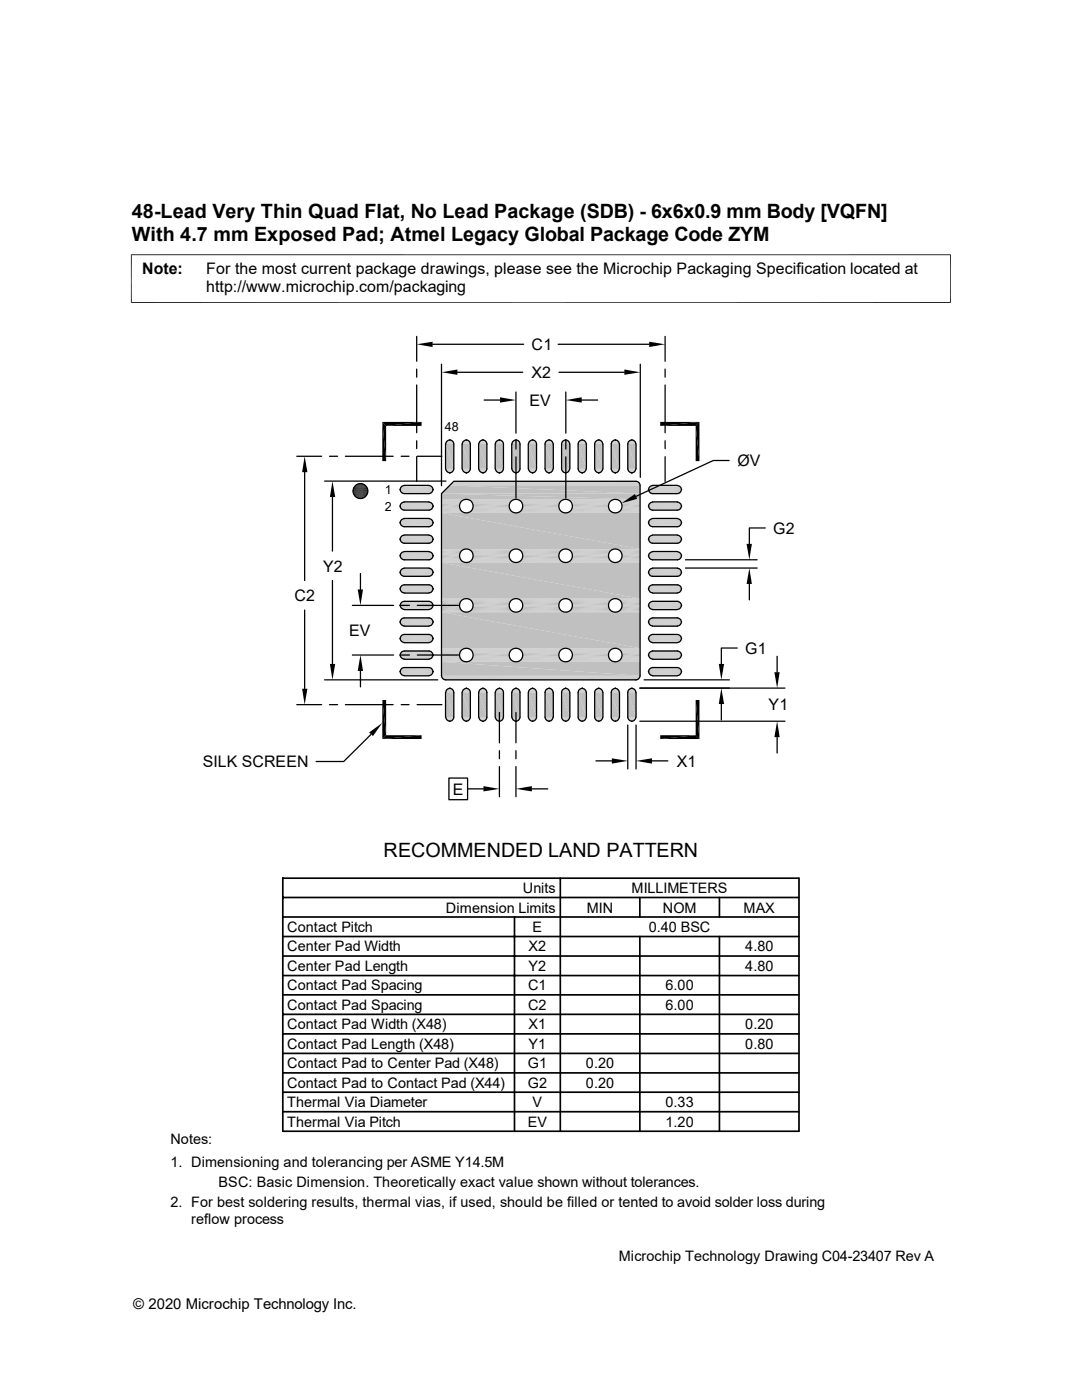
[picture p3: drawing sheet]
<svg xmlns="http://www.w3.org/2000/svg" width="216mm" height="279mm" viewBox="0 0 216 279" stroke-linecap="round" stroke-linejoin="round" font-family="sans-serif">
<defs><g id="words">
<g font-size="3.9">
<text x="26.3" y="43.5">48-Lead Very Thin Quad Flat, No Lead Package (SDB) - 6x6x0.9 mm Body [VQFN]</text>
<text x="26.3" y="48">With 4.7 mm Exposed Pad; Atmel Legacy Global Package Code ZYM</text>
<text x="76.5" y="171.1">RECOMMENDED LAND PATTERN</text>
</g>
<g font-size="3.2">
<text x="28.4" y="54.6">Note:</text>
<text x="41.1" y="54.6">For the most current package drawings, please see the Microchip Packaging Specification located at</text>
<text x="41.1" y="58.3">http://www.microchip.com/packaging</text>
<text x="106.1" y="69.9">C1</text>
<text x="106" y="75.4">X2</text>
<text x="105.7" y="81">EV</text>
<text x="147.2" y="93">ØV</text>
<text x="154.3" y="106.5">G2</text>
<text x="58.8" y="119.9">C2</text>
<text x="64.5" y="114.1">Y2</text>
<text x="69.7" y="126.9">EV</text>
<text x="148.7" y="130.4">G1</text>
<text x="153.4" y="141.8">Y1</text>
<text x="40.5" y="153.1">SILK SCREEN</text>
<text x="135" y="153">X1</text>
<text x="90.3" y="158.6">E</text>
</g>
<text font-size="3" x="26.6" y="261.3">© 2020 Microchip Technology Inc.</text>
<g font-size="2.9">
<text x="104.3" y="178.2">Units</text>
<text x="126" y="178.2">MILLIMETERS</text>
<text x="57.3" y="186">Contact Pitch</text>
<text x="89" y="182.1">Dimension Limits</text>
<text x="106.3" y="186">E</text>
<text x="117.1" y="182.1">MIN</text>
<text x="129.5" y="186">0.40 BSC</text>
<text x="132.2" y="182.1">NOM</text>
<text x="148.4" y="182.1">MAX</text>
<text x="57.3" y="189.9">Center Pad Width</text>
<text x="105.5" y="189.9">X2</text>
<text x="148.7" y="189.9">4.80</text>
<text x="57.3" y="197.7">Contact Pad Spacing</text>
<text x="57.3" y="193.8">Center Pad Length</text>
<text x="105.4" y="197.7">C1</text>
<text x="105.5" y="193.8">Y2</text>
<text x="132.8" y="197.7">6.00</text>
<text x="148.7" y="193.8">4.80</text>
<text x="57.3" y="201.5">Contact Pad Spacing</text>
<text x="105.4" y="201.5">C2</text>
<text x="132.8" y="201.5">6.00</text>
<text x="57.3" y="209.3">Contact Pad Length (X48)</text>
<text x="57.3" y="205.4">Contact Pad Width (X48)</text>
<text x="105.5" y="209.3">Y1</text>
<text x="105.5" y="205.4">X1</text>
<text x="148.7" y="209.3">0.80</text>
<text x="148.7" y="205.4">0.20</text>
<text x="57.3" y="213.2">Contact Pad to Center Pad (X48)</text>
<text x="105.3" y="213.2">G1</text>
<text x="116.9" y="213.2">0.20</text>
<text x="57.3" y="217.1">Contact Pad to Contact Pad (X44)</text>
<text x="57.3" y="221">Thermal Via Diameter</text>
<text x="105.3" y="217.1">G2</text>
<text x="106.3" y="221">V</text>
<text x="116.9" y="217.1">0.20</text>
<text x="132.8" y="221">0.33</text>
<text x="57.3" y="224.8">Thermal Via Pitch</text>
<text x="105.3" y="224.8">EV</text>
<text x="132.8" y="224.8">1.20</text>
<text x="34" y="232.9">1. Dimensioning and tolerancing per ASME Y14.5M</text>
<text x="34" y="228.3">Notes:</text>
<text x="43.6" y="236.9">BSC: Basic Dimension. Theoretically exact value shown without tolerances.</text>
<text x="34" y="240.9">2. For best soldering results, thermal vias, if used, should be filled or tented to avoid solder loss during</text>
<text x="38.1" y="244.3">reflow process</text>
<text x="123.5" y="251.6">Microchip Technology Drawing C04-23407 Rev A</text>
</g>
<g font-size="2.5">
<text x="88.7" y="86">48</text>
<text x="76.8" y="98.6">1</text>
<text x="76.8" y="101.9">2</text>
</g>
</g></defs>
<path d="M89.7 96.8h38M89.9 96.7h37.8M90 96.5h37.7M90.2 96.4h37.4M90.3 96.3h37.2M90.4 96.2h37M90.5 96.1h36.8M90.5 96.1h36.7" fill="none" stroke="#c0c0c0" stroke-width=".2"/>
<g fill="#c0c0c0">
<path d="M89.7 96.9l38 1.6h-39.6z"/>
<path d="M89.7 96.9h38v1.6z"/>
<path d="M88.1 98.5l39.6 1.2h-39.6z"/>
<path d="M88.1 98.5h39.6v1.2z"/>
</g>
<g fill="none" stroke="#c0c0c0" stroke-width=".2">
<path d="M88.1 99.7h4.8M88.1 99.7h4.6M88.1 99.8h4.4M88.1 100h4.1M93.2 99.7h9.6M93.4 99.7h9.2M93.6 99.8h8.8M93.9 100h8.3M103.1 99.7h9.6M103.3 99.7h9.2M103.5 99.8h8.8M103.8 100h8.3"/>
<path d="M113 99.7h9.6M113.2 99.7h9.2M113.5 99.8h8.7M113.7 100h8.3M122.9 99.7h4.8M123.1 99.7h4.6M123.4 99.8h4.3M123.6 100h4.1M88.1 102h4.1M88.1 102.2h4.4M88.1 102.3h4.6M88.1 102.3h4.8"/>
<path d="M93.2 102.3h9.6M93.4 102.3h9.2M93.6 102.2h8.8M93.9 102h8.3M103.1 102.3h9.6M103.3 102.3h9.2M103.5 102.2h8.8M103.8 102h8.3M113 102.3h9.6M113.2 102.3h9.2M113.5 102.2h8.7M113.7 102h8.3"/>
<path d="M122.9 102.3h4.8M123.1 102.3h4.6M123.4 102.2h4.3M123.6 102h4.1"/>
</g>
<g fill="none" stroke="#c0c0c0" stroke-width=".21">
<path d="M88.1 100.2h3.9M88.1 100.4h3.8M88.1 101.6h3.8M88.1 101.8h3.9M94.1 100.2h7.8M94.1 101.8h7.8M94.2 100.4h7.6M94.2 101.6h7.6M104 100.2h7.8M104 101.8h7.8M104.1 100.4h7.6M104.1 101.6h7.6"/>
<path d="M113.9 100.2h7.9M113.9 101.8h7.9M114 100.4h7.6M114 101.6h7.6M123.8 100.2h3.9M123.8 101.8h3.9M123.9 100.4h3.8M123.9 101.6h3.8"/>
</g>
<g fill="none" stroke="#c0c0c0" stroke-width=".25">
<path d="M88.1 100.6h3.7M88.1 100.9h3.6M88.1 101.1h3.6M88.1 101.4h3.7M94.3 100.6h7.4M94.3 101.4h7.4M94.4 100.9h7.2M94.4 101.1h7.2M104.2 100.6h7.4M104.2 101.4h7.4M104.3 100.9h7.2M104.3 101.1h7.2"/>
<path d="M114.1 100.6h7.4M114.1 101.4h7.4M114.2 100.9h7.2M114.2 101.1h7.2M124 100.6h3.7M124 101.4h3.7M124.1 100.9h3.6M124.1 101.1h3.6"/>
</g>
<g fill="#c0c0c0">
<path d="M88.1 102.4l39.6 7.2h-39.6z"/>
<path d="M88.1 102.4h39.6v7.2z"/>
</g>
<g fill="none" stroke="#c0c0c0" stroke-width=".2">
<path d="M88.1 109.6h4.8M88.1 109.6h4.6M88.1 109.7h4.4M88.1 109.9h4.1M88.1 111.9h4.1M88.1 112.1h4.4M88.1 112.2h4.6M88.1 112.2h4.8M93.2 109.6h9.6M93.2 112.2h9.6M93.4 109.6h9.2M93.4 112.2h9.2"/>
<path d="M93.6 109.7h8.8M93.6 112.1h8.8M93.9 109.9h8.3M93.9 111.9h8.3M103.1 109.6h9.6M103.1 112.2h9.6M103.3 109.6h9.2M103.3 112.2h9.2M103.5 109.7h8.8M103.5 112.1h8.8M103.8 109.9h8.3M103.8 111.9h8.3"/>
<path d="M113 109.6h9.6M113 112.2h9.6M113.2 109.6h9.2M113.2 112.2h9.2M113.5 109.7h8.7M113.5 112.1h8.7M113.7 109.9h8.3M113.7 111.9h8.3M122.9 109.6h4.8M122.9 112.2h4.8M123.1 109.6h4.6M123.1 112.2h4.6"/>
<path d="M123.4 109.7h4.3M123.4 112.1h4.3M123.6 109.9h4.1M123.6 111.9h4.1"/>
</g>
<g fill="none" stroke="#c0c0c0" stroke-width=".21">
<path d="M88.1 110.1h3.9M88.1 110.3h3.8M88.1 111.5h3.8M88.1 111.7h3.9M94.1 110.1h7.8M94.1 111.7h7.8M94.2 110.3h7.6M94.2 111.5h7.6M104 110.1h7.8M104 111.7h7.8M104.1 110.3h7.6M104.1 111.5h7.6"/>
<path d="M113.9 110.1h7.9M113.9 111.7h7.9M114 110.3h7.6M114 111.5h7.6M123.8 110.1h3.9M123.8 111.7h3.9M123.9 110.3h3.8M123.9 111.5h3.8"/>
</g>
<g fill="none" stroke="#c0c0c0" stroke-width=".25">
<path d="M88.1 110.5h3.7M88.1 110.8h3.6M88.1 111h3.6M88.1 111.3h3.7M94.3 110.5h7.4M94.3 111.3h7.4M94.4 110.8h7.2M94.4 111h7.2M104.2 110.5h7.4M104.2 111.3h7.4M104.3 110.8h7.2M104.3 111h7.2"/>
<path d="M114.1 110.5h7.4M114.1 111.3h7.4M114.2 110.8h7.2M114.2 111h7.2M124 110.5h3.7M124 111.3h3.7M124.1 110.8h3.6M124.1 111h3.6"/>
</g>
<g fill="#c0c0c0">
<path d="M88.1 112.3l39.6 7.2h-39.6z"/>
<path d="M88.1 112.3h39.6v7.2z"/>
</g>
<g fill="none" stroke="#c0c0c0" stroke-width=".2">
<path d="M88.1 119.5h4.8M88.1 119.5h4.6M88.1 119.7h4.4M88.1 119.8h4.1M93.2 119.5h9.6M93.4 119.5h9.2M93.6 119.7h8.8M93.9 119.8h8.3M103.1 119.5h9.6M103.3 119.5h9.2M103.5 119.7h8.8M103.8 119.8h8.3"/>
<path d="M113 119.5h9.6M113.2 119.5h9.2M113.5 119.7h8.7M113.7 119.8h8.3M122.9 119.5h4.8M123.1 119.5h4.6M123.4 119.7h4.3M123.6 119.8h4.1M88.1 121.8h4.1M88.1 122h4.4M88.1 122.1h4.6M88.1 122.2h4.8"/>
<path d="M93.2 122.2h9.6M93.4 122.1h9.2M93.6 122h8.8M93.9 121.8h8.3M103.1 122.2h9.6M103.3 122.1h9.2M103.5 122h8.8M103.8 121.8h8.3M113 122.2h9.6M113.2 122.1h9.2M113.5 122h8.7M113.7 121.8h8.3"/>
<path d="M122.9 122.2h4.8M123.1 122.1h4.6M123.4 122h4.3M123.6 121.8h4.1"/>
</g>
<g fill="none" stroke="#c0c0c0" stroke-width=".21">
<path d="M88.1 120h3.9M94.1 120h7.8M104 120h7.8M113.9 120h7.9M123.8 120h3.9M88.1 120.2h3.8M88.1 121.4h3.8M88.1 121.6h3.9M94.1 121.6h7.8M94.2 120.2h7.6M94.2 121.4h7.6M104 121.6h7.8"/>
<path d="M104.1 120.2h7.6M104.1 121.4h7.6M113.9 121.6h7.9M114 120.2h7.6M114 121.4h7.6M123.8 121.6h3.9M123.9 120.2h3.8M123.9 121.4h3.8"/>
</g>
<g fill="none" stroke="#c0c0c0" stroke-width=".25">
<path d="M88.1 120.4h3.7M88.1 120.7h3.6M88.1 120.9h3.6M88.1 121.2h3.7M94.3 120.4h7.4M94.3 121.2h7.4M94.4 120.7h7.2M94.4 120.9h7.2M104.2 120.4h7.4M104.2 121.2h7.4M104.3 120.7h7.2M104.3 120.9h7.2"/>
<path d="M114.1 120.4h7.4M114.1 121.2h7.4M114.2 120.7h7.2M114.2 120.9h7.2M124 120.4h3.7M124 121.2h3.7M124.1 120.7h3.6M124.1 120.9h3.6"/>
</g>
<g fill="#c0c0c0">
<path d="M88.1 122.2l39.6 7.2h-39.6z"/>
<path d="M88.1 122.2h39.6v7.2z"/>
</g>
<g fill="none" stroke="#c0c0c0" stroke-width=".2">
<path d="M88.1 129.4h4.8M88.1 129.5h4.6M88.1 129.6h4.4M88.1 129.7h4.1M88.1 131.7h4.1M88.1 131.9h4.4M88.1 132h4.6M88.1 132.1h4.8M93.2 129.4h9.6M93.2 132.1h9.6M93.4 129.5h9.2M93.4 132h9.2"/>
<path d="M93.6 129.6h8.8M93.6 131.9h8.8M93.9 129.7h8.3M93.9 131.7h8.3M103.1 129.4h9.6M103.1 132.1h9.6M103.3 129.5h9.2M103.3 132h9.2M103.5 129.6h8.8M103.5 131.9h8.8M103.8 129.7h8.3M103.8 131.7h8.3"/>
<path d="M113 129.4h9.6M113 132.1h9.6M113.2 129.5h9.2M113.2 132h9.2M113.5 129.6h8.7M113.5 131.9h8.7M113.7 129.7h8.3M113.7 131.7h8.3M122.9 129.4h4.8M122.9 132.1h4.8M123.1 129.5h4.6M123.1 132h4.6"/>
<path d="M123.4 129.6h4.3M123.4 131.9h4.3M123.6 129.7h4.1M123.6 131.7h4.1"/>
</g>
<g fill="none" stroke="#c0c0c0" stroke-width=".21">
<path d="M88.1 129.9h3.9M88.1 130.1h3.8M88.1 131.3h3.8M88.1 131.6h3.9M94.1 129.9h7.8M94.1 131.6h7.8M94.2 130.1h7.6M94.2 131.3h7.6M104 129.9h7.8M104 131.6h7.8M104.1 130.1h7.6M104.1 131.3h7.6"/>
<path d="M113.9 129.9h7.9M113.9 131.6h7.9M114 130.1h7.6M114 131.3h7.6M123.8 129.9h3.9M123.8 131.6h3.9M123.9 130.1h3.8M123.9 131.3h3.8"/>
</g>
<g fill="none" stroke="#c0c0c0" stroke-width=".25">
<path d="M88.1 130.3h3.7M88.1 130.6h3.6M88.1 130.9h3.6M88.1 131.1h3.7M94.3 130.3h7.4M94.3 131.1h7.4M94.4 130.6h7.2M94.4 130.9h7.2M104.2 130.3h7.4M104.2 131.1h7.4M104.3 130.6h7.2M104.3 130.9h7.2"/>
<path d="M114.1 130.3h7.4M114.1 131.1h7.4M114.2 130.6h7.2M114.2 130.9h7.2M124 130.3h3.7M124 131.1h3.7M124.1 130.6h3.6M124.1 130.9h3.6"/>
</g>
<g fill="#c0c0c0">
<path d="M88.1 132.1l39.6 2.8h-39.6z"/>
<path d="M88.1 132.1h39.6v2.8z"/>
</g>
<path d="M88.1 134.9h39.6M88.1 135h39.6M88.1 135.1h39.6M88.1 135.2h39.5M88.2 135.3h39.4M88.3 135.4h39.2M88.4 135.5h39M88.5 135.6h38.8M88.6 135.6h38.6M88.8 135.7h38.2" fill="none" stroke="#c0c0c0" stroke-width=".2"/>
<g fill="#c0c0c0">
<path d="M89.6 87.8h.3z"/>
<path d="M92.9 87.8h.3z"/>
<path d="M96.2 87.8h.3z"/>
<path d="M99.5 87.8h.3z"/>
<path d="M102.8 87.8h.3z"/>
<path d="M106.1 87.8h.3z"/>
<path d="M109.4 87.8h.3z"/>
<path d="M112.7 87.8h.3z"/>
<path d="M116 87.8h.3z"/>
<path d="M119.3 87.8h.3z"/>
<path d="M122.6 87.8h.3z"/>
<path d="M125.9 87.8h.3z"/>
<path d="M125.8 87.8h.6z"/>
<path d="M125.9 87.8h.5z"/>
<path d="M122.5 87.8h.6z"/>
<path d="M122.6 87.8h.5z"/>
<path d="M119.2 87.8h.6z"/>
<path d="M119.3 87.8h.5z"/>
<path d="M115.9 87.8h.6z"/>
<path d="M116 87.8h.5z"/>
<path d="M112.6 87.8h.6z"/>
<path d="M112.7 87.8h.5z"/>
<path d="M109.3 87.8h.6z"/>
<path d="M109.4 87.8h.5z"/>
<path d="M106 87.8h.6z"/>
<path d="M106.1 87.8h.5z"/>
<path d="M102.7 87.8h.6z"/>
<path d="M102.8 87.8h.5z"/>
<path d="M99.4 87.8h.5z"/>
<path d="M99.5 87.8h.4z"/>
<path d="M96.1 87.8h.5z"/>
<path d="M96.2 87.8h.4z"/>
<path d="M92.8 87.8h.5z"/>
<path d="M92.9 87.8h.4z"/>
<path d="M89.5 87.8h.5z"/>
<path d="M89.6 87.8h.4z"/>
<path d="M125.6 87.9h.9z"/>
<path d="M125.8 87.8l.7 .1z"/>
<path d="M122.3 87.9h.9z"/>
<path d="M122.5 87.8l.7 .1z"/>
<path d="M119 87.9h.9z"/>
<path d="M119.2 87.8l.7 .1z"/>
<path d="M115.7 87.9h.9z"/>
<path d="M115.9 87.8l.7 .1z"/>
<path d="M112.4 87.9h.9z"/>
<path d="M112.6 87.8l.7 .1z"/>
<path d="M109.1 87.9h.9z"/>
<path d="M109.3 87.8l.7 .1z"/>
<path d="M105.8 87.9h.9z"/>
<path d="M106 87.8l.7 .1z"/>
<path d="M102.5 87.9h.9z"/>
<path d="M102.7 87.8l.7 .1z"/>
<path d="M99.2 87.9h.9z"/>
<path d="M99.4 87.8l.7 .1z"/>
<path d="M95.9 87.9h.9z"/>
<path d="M96.1 87.8l.7 .1z"/>
<path d="M92.6 87.9h.9z"/>
<path d="M92.8 87.8l.7 .1z"/>
<path d="M89.3 87.9h.9z"/>
<path d="M89.5 87.8l.7 .1z"/>
<path d="M125.5 88h1.1z"/>
<path d="M125.6 87.9l1 .1z"/>
<path d="M122.2 88h1.1z"/>
<path d="M122.3 87.9l1 .1z"/>
<path d="M118.9 88h1.1z"/>
<path d="M119 87.9l1 .1z"/>
<path d="M115.6 88h1.1z"/>
<path d="M115.7 87.9l1 .1z"/>
<path d="M112.3 88h1.1z"/>
<path d="M112.4 87.9l1 .1z"/>
<path d="M109 88h1.1z"/>
<path d="M109.1 87.9l1 .1z"/>
<path d="M105.7 88h1.1z"/>
<path d="M105.8 87.9l1 .1z"/>
<path d="M102.4 88h1.1z"/>
<path d="M102.5 87.9l1 .1z"/>
<path d="M99.1 88h1.1z"/>
<path d="M99.2 87.9l1 .1z"/>
<path d="M95.8 88h1.1z"/>
<path d="M95.9 87.9l1 .1z"/>
<path d="M92.5 88h1.1z"/>
<path d="M92.6 87.9l1 .1z"/>
<path d="M89.2 88h1.1z"/>
<path d="M89.3 87.9l1 .1z"/>
<path d="M125.4 88.1h1.3z"/>
<path d="M125.5 88l1.2 .1z"/>
<path d="M122.2 88l1.2 .1h-1.3z"/>
<path d="M122.2 88l1.2 .1z"/>
<path d="M118.9 88l1.2 .1h-1.3z"/>
<path d="M118.9 88l1.2 .1z"/>
<path d="M115.5 88.1h1.3z"/>
<path d="M115.6 88l1.2 .1z"/>
<path d="M112.3 88l1.2 .1h-1.3z"/>
<path d="M112.3 88l1.2 .1z"/>
<path d="M108.9 88.1h1.3z"/>
<path d="M109 88l1.2 .1z"/>
<path d="M105.7 88l1.2 .1h-1.3z"/>
<path d="M105.7 88l1.2 .1z"/>
<path d="M102.4 88l1.2 .1h-1.3z"/>
<path d="M102.4 88l1.2 .1z"/>
<path d="M99 88.1h1.3z"/>
<path d="M99.1 88l1.2 .1z"/>
<path d="M95.8 88l1.2 .1h-1.3z"/>
<path d="M95.8 88l1.2 .1z"/>
<path d="M92.4 88.1h1.3z"/>
<path d="M92.5 88l1.2 .1z"/>
<path d="M89.2 88l1.2 .1h-1.3z"/>
<path d="M89.2 88l1.2 .1z"/>
<path d="M125.4 88.1l1.4 .1h-1.5z"/>
<path d="M125.4 88.1h1.3l.1 .1z"/>
<path d="M122.1 88.1l1.4 .1h-1.5z"/>
<path d="M122.1 88.1h1.3l.1 .1z"/>
<path d="M118.8 88.1l1.4 .1h-1.5z"/>
<path d="M118.8 88.1h1.3l.1 .1z"/>
<path d="M115.5 88.1l1.4 .1h-1.5z"/>
<path d="M115.5 88.1h1.3l.1 .1z"/>
<path d="M112.2 88.1l1.4 .1h-1.5z"/>
<path d="M112.2 88.1h1.3l.1 .1z"/>
<path d="M108.9 88.1l1.4 .1h-1.5z"/>
<path d="M108.9 88.1h1.3l.1 .1z"/>
<path d="M105.6 88.1l1.4 .1h-1.5z"/>
<path d="M105.6 88.1h1.3l.1 .1z"/>
<path d="M102.3 88.1l1.4 .1h-1.5z"/>
<path d="M102.3 88.1h1.3l.1 .1z"/>
<path d="M99 88.1l1.4 .1h-1.5z"/>
<path d="M99 88.1h1.3l.1 .1z"/>
<path d="M95.7 88.1l1.4 .1h-1.5z"/>
<path d="M95.7 88.1h1.3l.1 .1z"/>
<path d="M92.4 88.1l1.4 .1h-1.5z"/>
<path d="M92.4 88.1h1.3l.1 .1z"/>
<path d="M89.1 88.1l1.4 .1h-1.5z"/>
<path d="M89.1 88.1h1.3l.1 .1z"/>
<path d="M125.3 88.2l1.5 .1h-1.5z"/>
<path d="M125.3 88.2h1.5v.1z"/>
<path d="M122 88.2l1.5 .1h-1.5z"/>
<path d="M122 88.2h1.5v.1z"/>
<path d="M118.7 88.2l1.5 .1h-1.5z"/>
<path d="M118.7 88.2h1.5v.1z"/>
<path d="M115.4 88.2l1.5 .1h-1.5z"/>
<path d="M115.4 88.2h1.5v.1z"/>
<path d="M112.1 88.2l1.5 .1h-1.5z"/>
<path d="M112.1 88.2h1.5v.1z"/>
<path d="M108.8 88.2l1.5 .1h-1.5z"/>
<path d="M108.8 88.2h1.5v.1z"/>
<path d="M105.5 88.2l1.5 .1h-1.5z"/>
<path d="M105.5 88.2h1.5v.1z"/>
<path d="M102.2 88.2l1.5 .1h-1.5z"/>
<path d="M102.2 88.2h1.5v.1z"/>
<path d="M98.9 88.2l1.5 .1h-1.5z"/>
<path d="M98.9 88.2h1.5v.1z"/>
<path d="M95.6 88.2l1.5 .1h-1.5z"/>
<path d="M95.6 88.2h1.5v.1z"/>
<path d="M92.3 88.2l1.5 .1h-1.5z"/>
<path d="M92.3 88.2h1.5v.1z"/>
<path d="M89 88.2l1.5 .1h-1.5z"/>
<path d="M89 88.2h1.5v.1z"/>
<path d="M125.3 88.3l1.6 .2h-1.6z"/>
<path d="M125.3 88.3h1.5l.1 .2z"/>
<path d="M122 88.3l1.6 .2h-1.6z"/>
<path d="M122 88.3h1.5l.1 .2z"/>
<path d="M118.7 88.3l1.6 .2h-1.6z"/>
<path d="M118.7 88.3h1.5l.1 .2z"/>
<path d="M115.4 88.3l1.6 .2h-1.6z"/>
<path d="M115.4 88.3h1.5l.1 .2z"/>
<path d="M112.1 88.3l1.6 .2h-1.6z"/>
<path d="M112.1 88.3h1.5l.1 .2z"/>
<path d="M108.8 88.3l1.6 .2h-1.6z"/>
<path d="M108.8 88.3h1.5l.1 .2z"/>
<path d="M105.5 88.3l1.6 .2h-1.6z"/>
<path d="M105.5 88.3h1.5l.1 .2z"/>
<path d="M102.2 88.3l1.6 .2h-1.6z"/>
<path d="M102.2 88.3h1.5l.1 .2z"/>
<path d="M98.9 88.3l1.6 .2h-1.7z"/>
<path d="M98.9 88.3h1.5l.1 .2z"/>
<path d="M95.6 88.3l1.6 .2h-1.7z"/>
<path d="M95.6 88.3h1.5l.1 .2z"/>
<path d="M92.3 88.3l1.6 .2h-1.7z"/>
<path d="M92.3 88.3h1.5l.1 .2z"/>
<path d="M89 88.3l1.6 .2h-1.7z"/>
<path d="M89 88.3h1.5l.1 .2z"/>
<path d="M125.3 88.5l1.6 .1h-1.6z"/>
<path d="M125.3 88.5h1.6v.1z"/>
<path d="M122 88.5l1.6 .1h-1.6z"/>
<path d="M122 88.5h1.6v.1z"/>
<path d="M118.7 88.5l1.6 .1h-1.6z"/>
<path d="M118.7 88.5h1.6v.1z"/>
<path d="M115.4 88.5l1.6 .1h-1.6z"/>
<path d="M115.4 88.5h1.6v.1z"/>
<path d="M112.1 88.5l1.6 .1h-1.6z"/>
<path d="M112.1 88.5h1.6v.1z"/>
<path d="M108.8 88.5l1.6 .1h-1.6z"/>
<path d="M108.8 88.5h1.6v.1z"/>
<path d="M105.5 88.5l1.6 .1h-1.7z"/>
<path d="M105.5 88.5h1.6v.1z"/>
<path d="M102.2 88.5l1.6 .1h-1.7z"/>
<path d="M102.2 88.5h1.6v.1z"/>
<path d="M98.8 88.5l1.7 .1h-1.7z"/>
<path d="M98.8 88.5h1.7v.1z"/>
<path d="M95.5 88.5l1.7 .1h-1.7z"/>
<path d="M95.5 88.5h1.7v.1z"/>
<path d="M92.2 88.5l1.7 .1h-1.7z"/>
<path d="M92.2 88.5h1.7v.1z"/>
<path d="M88.9 88.5l1.7 .1h-1.7z"/>
<path d="M88.9 88.5h1.7v.1z"/>
<path d="M125.3 88.6l1.6 5h-1.6z"/>
<path d="M125.3 88.6h1.6v5z"/>
<path d="M122 88.6l1.6 5h-1.6z"/>
<path d="M122 88.6h1.6v5z"/>
<path d="M118.7 88.6l1.6 5h-1.6z"/>
<path d="M118.7 88.6h1.6v5z"/>
<path d="M115.4 88.6l1.6 5h-1.6z"/>
<path d="M115.4 88.6h1.6v5z"/>
<path d="M112.1 88.6l1.6 5h-1.6z"/>
<path d="M112.1 88.6h1.6v5z"/>
<path d="M108.8 88.6l1.6 5h-1.6z"/>
<path d="M108.8 88.6h1.6v5z"/>
<path d="M105.4 88.6l1.7 5h-1.7z"/>
<path d="M105.4 88.6h1.7v5z"/>
<path d="M102.1 88.6l1.7 5h-1.7z"/>
<path d="M102.1 88.6h1.7v5z"/>
<path d="M98.8 88.6l1.7 5h-1.7z"/>
<path d="M98.8 88.6h1.7v5z"/>
<path d="M95.5 88.6l1.7 5h-1.7z"/>
<path d="M95.5 88.6h1.7v5z"/>
<path d="M92.2 88.6l1.7 5h-1.7z"/>
<path d="M92.2 88.6h1.7v5z"/>
<path d="M88.9 88.6l1.7 5h-1.7z"/>
<path d="M88.9 88.6h1.7v5z"/>
<path d="M125.3 93.6l1.6 .1h-1.6z"/>
<path d="M125.3 93.6h1.6v.1z"/>
<path d="M122 93.6l1.6 .1h-1.6z"/>
<path d="M122 93.6h1.6v.1z"/>
<path d="M118.7 93.6l1.6 .1h-1.6z"/>
<path d="M118.7 93.6h1.6v.1z"/>
<path d="M115.4 93.6l1.6 .1h-1.6z"/>
<path d="M115.4 93.6h1.6v.1z"/>
<path d="M112.1 93.6l1.6 .1h-1.6z"/>
<path d="M112.1 93.6h1.6v.1z"/>
<path d="M108.8 93.6l1.6 .1h-1.6z"/>
<path d="M108.8 93.6h1.6v.1z"/>
<path d="M105.4 93.6l1.7 .1h-1.6z"/>
<path d="M105.4 93.6h1.7v.1z"/>
<path d="M102.1 93.6l1.7 .1h-1.6z"/>
<path d="M102.1 93.6h1.7v.1z"/>
<path d="M98.8 93.6l1.7 .1h-1.7z"/>
<path d="M98.8 93.6h1.7v.1z"/>
<path d="M95.5 93.6l1.7 .1h-1.7z"/>
<path d="M95.5 93.6h1.7v.1z"/>
<path d="M92.2 93.6l1.7 .1h-1.7z"/>
<path d="M92.2 93.6h1.7v.1z"/>
<path d="M88.9 93.6l1.7 .1h-1.7z"/>
<path d="M88.9 93.6h1.7v.1z"/>
<path d="M125.3 93.7l1.5 .2h-1.5z"/>
<path d="M125.3 93.7h1.6l-.1 .2z"/>
<path d="M122 93.7l1.5 .2h-1.5z"/>
<path d="M122 93.7h1.6l-.1 .2z"/>
<path d="M118.7 93.7l1.5 .2h-1.5z"/>
<path d="M118.7 93.7h1.6l-.1 .2z"/>
<path d="M115.4 93.7l1.5 .2h-1.5z"/>
<path d="M115.4 93.7h1.6l-.1 .2z"/>
<path d="M112.1 93.7l1.5 .2h-1.5z"/>
<path d="M112.1 93.7h1.6l-.1 .2z"/>
<path d="M108.8 93.7l1.5 .2h-1.5z"/>
<path d="M108.8 93.7h1.6l-.1 .2z"/>
<path d="M105.5 93.7l1.5 .2h-1.5z"/>
<path d="M105.5 93.7h1.6l-.1 .2z"/>
<path d="M102.2 93.7l1.5 .2h-1.5z"/>
<path d="M102.2 93.7h1.6l-.1 .2z"/>
<path d="M98.8 93.7l1.6 .2h-1.5z"/>
<path d="M98.8 93.7h1.7l-.1 .2z"/>
<path d="M95.5 93.7l1.6 .2h-1.5z"/>
<path d="M95.5 93.7h1.7l-.1 .2z"/>
<path d="M92.2 93.7l1.6 .2h-1.5z"/>
<path d="M92.2 93.7h1.7l-.1 .2z"/>
<path d="M88.9 93.7l1.6 .2h-1.5z"/>
<path d="M88.9 93.7h1.7l-.1 .2z"/>
<path d="M125.3 93.9l1.5 .1h-1.5z"/>
<path d="M125.3 93.9h1.5v.1z"/>
<path d="M122 93.9l1.5 .1h-1.5z"/>
<path d="M122 93.9h1.5v.1z"/>
<path d="M118.7 93.9l1.5 .1h-1.5z"/>
<path d="M118.7 93.9h1.5v.1z"/>
<path d="M115.4 93.9l1.5 .1h-1.5z"/>
<path d="M115.4 93.9h1.5v.1z"/>
<path d="M112.1 93.9l1.5 .1h-1.5z"/>
<path d="M112.1 93.9h1.5v.1z"/>
<path d="M108.8 93.9l1.5 .1h-1.5z"/>
<path d="M108.8 93.9h1.5v.1z"/>
<path d="M105.5 93.9l1.5 .1h-1.5z"/>
<path d="M105.5 93.9h1.5v.1z"/>
<path d="M102.2 93.9l1.5 .1h-1.5z"/>
<path d="M102.2 93.9h1.5v.1z"/>
<path d="M98.9 93.9l1.5 .1h-1.5z"/>
<path d="M98.9 93.9h1.5v.1z"/>
<path d="M95.6 93.9l1.5 .1h-1.5z"/>
<path d="M95.6 93.9h1.5v.1z"/>
<path d="M92.3 93.9l1.5 .1h-1.5z"/>
<path d="M92.3 93.9h1.5v.1z"/>
<path d="M89 93.9l1.5 .1h-1.5z"/>
<path d="M89 93.9h1.5v.1z"/>
<path d="M125.3 94l1.4 .1h-1.3z"/>
<path d="M125.3 94h1.5l-.1 .1z"/>
<path d="M122 94l1.4 .1h-1.3z"/>
<path d="M122 94h1.5l-.1 .1z"/>
<path d="M118.7 94l1.4 .1h-1.3z"/>
<path d="M118.7 94h1.5l-.1 .1z"/>
<path d="M115.4 94l1.4 .1h-1.3z"/>
<path d="M115.4 94h1.5l-.1 .1z"/>
<path d="M112.1 94l1.4 .1h-1.3z"/>
<path d="M112.1 94h1.5l-.1 .1z"/>
<path d="M108.8 94l1.4 .1h-1.3z"/>
<path d="M108.8 94h1.5l-.1 .1z"/>
<path d="M105.5 94l1.4 .1h-1.3z"/>
<path d="M105.5 94h1.5l-.1 .1z"/>
<path d="M102.2 94l1.4 .1h-1.3z"/>
<path d="M102.2 94h1.5l-.1 .1z"/>
<path d="M98.9 94l1.4 .1h-1.3z"/>
<path d="M98.9 94h1.5l-.1 .1z"/>
<path d="M95.6 94l1.4 .1h-1.3z"/>
<path d="M95.6 94h1.5l-.1 .1z"/>
<path d="M92.3 94l1.4 .1h-1.3z"/>
<path d="M92.3 94h1.5l-.1 .1z"/>
<path d="M89 94l1.4 .1h-1.3z"/>
<path d="M89 94h1.5l-.1 .1z"/>
<path d="M125.4 94.1l1.2 .1z"/>
<path d="M125.4 94.1h1.3z"/>
<path d="M122.1 94.1l1.2 .1z"/>
<path d="M122.1 94.1h1.3z"/>
<path d="M118.8 94.1l1.2 .1z"/>
<path d="M118.8 94.1h1.3z"/>
<path d="M115.5 94.1l1.2 .1z"/>
<path d="M115.5 94.1h1.3z"/>
<path d="M112.2 94.1l1.2 .1z"/>
<path d="M112.2 94.1h1.3z"/>
<path d="M108.9 94.1l1.2 .1z"/>
<path d="M108.9 94.1h1.3z"/>
<path d="M105.6 94.1l1.2 .1z"/>
<path d="M105.6 94.1h1.3z"/>
<path d="M102.3 94.1l1.2 .1z"/>
<path d="M102.3 94.1h1.3z"/>
<path d="M99 94.1l1.2 .1z"/>
<path d="M99 94.1h1.3z"/>
<path d="M95.7 94.1l1.2 .1z"/>
<path d="M95.7 94.1h1.3z"/>
<path d="M92.4 94.1l1.2 .1z"/>
<path d="M92.4 94.1h1.3z"/>
<path d="M89.1 94.1l1.2 .1z"/>
<path d="M89.1 94.1h1.3z"/>
<path d="M125.5 94.2l1 .1z"/>
<path d="M125.5 94.2h1.1z"/>
<path d="M122.2 94.2l1 .1z"/>
<path d="M122.2 94.2h1.1z"/>
<path d="M118.9 94.2l1 .1z"/>
<path d="M118.9 94.2h1.1z"/>
<path d="M115.6 94.2l1 .1z"/>
<path d="M115.6 94.2h1.1z"/>
<path d="M112.3 94.2l1 .1z"/>
<path d="M112.3 94.2h1.1z"/>
<path d="M109 94.2l1 .1z"/>
<path d="M109 94.2h1.1z"/>
<path d="M105.7 94.2l1 .1z"/>
<path d="M105.7 94.2h1.1z"/>
<path d="M102.4 94.2l1 .1z"/>
<path d="M102.4 94.2h1.1z"/>
<path d="M99.1 94.2l1 .1z"/>
<path d="M99.1 94.2h1.1z"/>
<path d="M95.8 94.2l1 .1z"/>
<path d="M95.8 94.2h1.1z"/>
<path d="M92.5 94.2l1 .1z"/>
<path d="M92.5 94.2h1.1z"/>
<path d="M89.2 94.2l1 .1z"/>
<path d="M89.2 94.2h1.1z"/>
<path d="M125.6 94.3l.8 .1z"/>
<path d="M125.6 94.3h.9z"/>
<path d="M122.3 94.3l.8 .1z"/>
<path d="M122.3 94.3h.9z"/>
<path d="M119 94.3l.8 .1z"/>
<path d="M119 94.3h.9z"/>
<path d="M115.7 94.3l.8 .1z"/>
<path d="M115.7 94.3h.9z"/>
<path d="M112.4 94.3l.8 .1z"/>
<path d="M112.4 94.3h.9z"/>
<path d="M109.1 94.3l.8 .1z"/>
<path d="M109.1 94.3h.9z"/>
<path d="M105.8 94.3l.8 .1z"/>
<path d="M105.8 94.3h.9z"/>
<path d="M102.5 94.3l.8 .1z"/>
<path d="M102.5 94.3h.9z"/>
<path d="M99.2 94.3l.7 .1z"/>
<path d="M99.2 94.3h.9z"/>
<path d="M95.9 94.3l.7 .1z"/>
<path d="M95.9 94.3h.9z"/>
<path d="M92.6 94.3l.7 .1z"/>
<path d="M92.6 94.3h.9z"/>
<path d="M89.3 94.3l.7 .1z"/>
<path d="M89.3 94.3h.9z"/>
<path d="M89.6 94.4h.3z"/>
<path d="M92.9 94.4h.3z"/>
<path d="M96.2 94.4h.3z"/>
<path d="M99.5 94.4h.3z"/>
<path d="M102.8 94.4h.3z"/>
<path d="M106.1 94.4h.3z"/>
<path d="M109.4 94.4h.3z"/>
<path d="M112.7 94.4h.3z"/>
<path d="M116 94.4h.3z"/>
<path d="M119.3 94.4h.3z"/>
<path d="M122.6 94.4h.3z"/>
<path d="M125.9 94.4h.3z"/>
<path d="M125.8 94.4h.4z"/>
<path d="M125.8 94.4h.6z"/>
<path d="M122.5 94.4h.4z"/>
<path d="M122.5 94.4h.6z"/>
<path d="M119.2 94.4h.4z"/>
<path d="M119.2 94.4h.6z"/>
<path d="M115.9 94.4h.4z"/>
<path d="M115.9 94.4h.6z"/>
<path d="M112.6 94.4h.4z"/>
<path d="M112.6 94.4h.6z"/>
<path d="M109.3 94.4h.4z"/>
<path d="M109.3 94.4h.6z"/>
<path d="M106 94.4h.4z"/>
<path d="M106 94.4h.6z"/>
<path d="M102.7 94.4h.4z"/>
<path d="M102.7 94.4h.6z"/>
<path d="M99.4 94.4h.4z"/>
<path d="M99.4 94.4h.5z"/>
<path d="M96.1 94.4h.4z"/>
<path d="M96.1 94.4h.5z"/>
<path d="M92.8 94.4h.4z"/>
<path d="M92.8 94.4h.5z"/>
<path d="M89.5 94.4h.4z"/>
<path d="M89.5 94.4h.5z"/>
</g>
<g fill="none" stroke="#c0c0c0" stroke-width=".2">
<path d="M79.8 97.5h6.6M79.8 97.6h6.6M79.8 97.8h6.6M79.8 97.9h6.6M79.9 97.3h6.5M79.9 98.1h6.5M80 97.2h6.3M80 98.2h6.3M80.1 97.1h6.1M80.1 98.3h6.1M80.1 97h6M80.1 98.4h6"/>
<path d="M80.3 97h5.7M80.3 98.4h5.7M80.4 96.9h5.5M80.4 98.5h5.5M80.5 96.9h5.3M80.5 98.5h5.3M129.4 97.5h6.6M129.4 97.6h6.6M129.4 97.8h6.6M129.4 97.9h6.6M129.4 97.3h6.5M129.4 98.1h6.5"/>
<path d="M129.5 97.2h6.3M129.5 98.2h6.3M129.6 97.1h6.2M129.6 98.3h6.2M129.7 97h6M129.7 98.4h6M129.8 97h5.8M129.8 98.4h5.8M129.9 96.9h5.5M129.9 98.5h5.5M130 96.9h5.3M130 98.5h5.3"/>
<path d="M79.8 100.8h6.6M79.8 100.9h6.6M79.8 101.1h6.6M79.8 101.2h6.6M79.8 104.1h6.6M79.8 104.2h6.6M79.8 104.4h6.6M79.8 104.5h6.6M79.8 107.4h6.6M79.8 107.5h6.6M79.8 107.7h6.6M79.8 107.8h6.6"/>
<path d="M79.8 110.7h6.6M79.8 110.8h6.6M79.8 111h6.6M79.8 111.1h6.6M79.8 114h6.6M79.8 114.2h6.6M79.8 114.3h6.6M79.8 114.4h6.6M79.8 117.3h6.6M79.8 117.5h6.6M79.8 117.6h6.6M79.8 117.7h6.6"/>
<path d="M79.9 100.6h6.5M79.9 101.4h6.5M79.9 103.9h6.5M79.9 104.7h6.5M79.9 107.3h6.5M79.9 108h6.5M79.9 110.6h6.5M79.9 111.3h6.5M79.9 113.9h6.5M79.9 114.6h6.5M79.9 117.2h6.5M79.9 117.9h6.5"/>
<path d="M80 100.5h6.3M80 101.5h6.3M80 103.8h6.3M80 104.8h6.3M80 107.1h6.3M80 108.1h6.3M80 110.4h6.3M80 111.4h6.3M80 113.7h6.3M80 114.7h6.3M80 117h6.3M80 118h6.3"/>
<path d="M80.1 100.4h6.1M80.1 101.6h6.1M80.1 103.7h6.1M80.1 104.9h6.1M80.1 107h6.1M80.1 108.2h6.1M80.1 110.3h6.1M80.1 111.5h6.1M80.1 113.6h6.1M80.1 114.8h6.1M80.1 116.9h6.1M80.1 118.1h6.1"/>
<path d="M80.1 100.3h6M80.1 101.7h6M80.1 103.6h6M80.1 105h6M80.1 106.9h6M80.1 108.3h6M80.1 110.2h6M80.1 111.6h6M80.1 113.5h6M80.1 114.9h6M80.1 116.8h6M80.1 118.2h6"/>
<path d="M80.3 100.3h5.7M80.3 101.7h5.7M80.3 103.6h5.7M80.3 105.1h5.7M80.3 106.9h5.7M80.3 108.4h5.7M80.3 110.2h5.7M80.3 111.7h5.7M80.3 113.5h5.7M80.3 115h5.7M80.3 116.8h5.7M80.3 118.3h5.7"/>
<path d="M80.4 100.2h5.5M80.4 101.8h5.5M80.4 103.5h5.5M80.4 105.1h5.5M80.4 108.4h5.5M80.4 110.1h5.5M80.4 111.7h5.5M80.4 113.4h5.5M80.4 115h5.5M80.4 116.7h5.5M80.5 100.2h5.3M80.5 103.5h5.3"/>
<path d="M80.5 106.8h5.3M80.5 110.1h5.3M80.5 111.7h5.3M80.5 113.4h5.3M80.5 115h5.3M80.5 118.3h5.3M129.4 100.8h6.6M129.4 100.9h6.6M129.4 101.1h6.6M129.4 101.2h6.6M129.4 104.1h6.6M129.4 104.2h6.6"/>
<path d="M129.4 104.4h6.6M129.4 104.5h6.6M129.4 107.4h6.6M129.4 107.5h6.6M129.4 107.7h6.6M129.4 107.8h6.6M129.4 110.7h6.6M129.4 110.8h6.6M129.4 111h6.6M129.4 111.1h6.6M129.4 114h6.6M129.4 114.2h6.6"/>
<path d="M129.4 114.3h6.6M129.4 114.4h6.6M129.4 117.3h6.6M129.4 117.5h6.6M129.4 117.6h6.6M129.4 117.7h6.6M129.4 100.6h6.5M129.4 101.4h6.5M129.4 103.9h6.5M129.4 104.7h6.5M129.4 107.3h6.5M129.4 108h6.5"/>
<path d="M129.4 110.6h6.5M129.4 111.3h6.5M129.4 113.9h6.5M129.4 114.6h6.5M129.4 117.2h6.5M129.4 117.9h6.5M129.5 100.5h6.3M129.5 101.5h6.3M129.5 103.8h6.3M129.5 104.8h6.3M129.5 107.1h6.3M129.5 108.1h6.3"/>
<path d="M129.5 110.4h6.3M129.5 111.4h6.3M129.5 113.7h6.3M129.5 114.7h6.3M129.5 117h6.3M129.5 118h6.3M129.6 100.4h6.2M129.6 101.6h6.2M129.6 103.7h6.2M129.6 104.9h6.2M129.6 107h6.2M129.6 108.2h6.2"/>
<path d="M129.6 110.3h6.2M129.6 111.5h6.2M129.6 113.6h6.2M129.6 114.8h6.2M129.6 116.9h6.2M129.6 118.1h6.2M129.7 100.3h6M129.7 101.7h6M129.7 103.6h6M129.7 105h6M129.7 106.9h6M129.7 108.3h6"/>
<path d="M129.7 110.2h6M129.7 111.6h6M129.7 113.5h6M129.7 114.9h6M129.7 116.8h6M129.7 118.2h6M129.8 100.3h5.8M129.8 101.7h5.8M129.8 103.6h5.8M129.8 105.1h5.8M129.8 106.9h5.8M129.8 108.4h5.8"/>
<path d="M129.8 110.2h5.8M129.8 111.7h5.8M129.8 113.5h5.8M129.8 115h5.8M129.8 116.8h5.8M129.8 118.3h5.8M129.9 100.2h5.5M129.9 101.8h5.5M129.9 103.5h5.5M129.9 105.1h5.5M129.9 108.4h5.5M129.9 110.1h5.5"/>
<path d="M129.9 111.7h5.5M129.9 113.4h5.5M129.9 115h5.5M129.9 116.7h5.5M130 100.2h5.3M130 103.5h5.3M130 106.8h5.3M130 110.1h5.3M130 111.7h5.3M130 113.4h5.3M130 115h5.3M130 118.3h5.3"/>
<path d="M79.8 120.6h6.6M79.8 120.8h6.6M79.8 120.9h6.6M79.8 121h6.6M79.8 123.9h6.6M79.8 124.1h6.6M79.8 124.2h6.6M79.8 124.3h6.6M79.8 127.2h6.6M79.8 127.4h6.6M79.8 127.5h6.6M79.8 127.6h6.6"/>
<path d="M79.8 130.5h6.6M79.8 130.7h6.6M79.8 130.8h6.6M79.8 130.9h6.6M79.8 133.8h6.6M79.8 134h6.6M79.8 134.1h6.6M79.8 134.2h6.6M79.9 120.5h6.5M79.9 121.2h6.5M79.9 123.8h6.5M79.9 124.5h6.5"/>
<path d="M79.9 127.1h6.5M79.9 127.8h6.5M79.9 130.4h6.5M79.9 131.1h6.5M79.9 133.7h6.5M79.9 134.4h6.5M80 120.3h6.3M80 121.3h6.3M80 123.6h6.3M80 124.6h6.3M80 126.9h6.3M80 127.9h6.3"/>
<path d="M80 130.2h6.3M80 131.2h6.3M80 133.5h6.3M80 134.5h6.3M80.1 120.2h6.1M80.1 121.4h6.1M80.1 123.5h6.1M80.1 124.7h6.1M80.1 126.8h6.1M80.1 128h6.1M80.1 130.1h6.1M80.1 131.3h6.1"/>
<path d="M80.1 133.4h6.1M80.1 134.6h6.1M80.1 120.1h6M80.1 121.5h6M80.1 123.4h6M80.1 124.8h6M80.1 126.7h6M80.1 128.1h6M80.1 130h6M80.1 131.4h6M80.1 133.4h6M80.1 134.7h6"/>
<path d="M80.3 120.1h5.7M80.3 121.6h5.7M80.3 123.4h5.7M80.3 124.9h5.7M80.3 126.7h5.7M80.3 128.2h5.7M80.3 130h5.7M80.3 131.5h5.7M80.3 133.3h5.7M80.3 134.8h5.7M80.4 120h5.5M80.4 121.6h5.5"/>
<path d="M80.4 123.3h5.5M80.4 124.9h5.5M80.4 126.6h5.5M80.4 128.2h5.5M80.4 129.9h5.5M80.4 131.5h5.5M80.4 133.2h5.5M80.5 121.6h5.3M80.5 124.9h5.3M80.5 126.6h5.3M80.5 128.2h5.3M80.5 129.9h5.3"/>
<path d="M80.5 131.6h5.3M80.5 134.9h5.3M129.4 120.6h6.6M129.4 120.8h6.6M129.4 120.9h6.6M129.4 121h6.6M129.4 123.9h6.6M129.4 124.1h6.6M129.4 124.2h6.6M129.4 124.3h6.6M129.4 127.2h6.6M129.4 127.4h6.6"/>
<path d="M129.4 127.5h6.6M129.4 127.6h6.6M129.4 130.5h6.6M129.4 130.7h6.6M129.4 130.8h6.6M129.4 130.9h6.6M129.4 133.8h6.6M129.4 134h6.6M129.4 134.1h6.6M129.4 134.2h6.6M129.4 120.5h6.5M129.4 121.2h6.5"/>
<path d="M129.4 123.8h6.5M129.4 124.5h6.5M129.4 127.1h6.5M129.4 127.8h6.5M129.4 130.4h6.5M129.4 131.1h6.5M129.4 133.7h6.5M129.4 134.4h6.5M129.5 120.3h6.3M129.5 121.3h6.3M129.5 123.6h6.3M129.5 124.6h6.3"/>
<path d="M129.5 126.9h6.3M129.5 127.9h6.3M129.5 130.2h6.3M129.5 131.2h6.3M129.5 133.5h6.3M129.5 134.5h6.3M129.6 120.2h6.2M129.6 121.4h6.2M129.6 123.5h6.2M129.6 124.7h6.2M129.6 126.8h6.2M129.6 128h6.2"/>
<path d="M129.6 130.1h6.2M129.6 131.3h6.2M129.6 133.4h6.2M129.6 134.6h6.2M129.7 120.1h6M129.7 121.5h6M129.7 123.4h6M129.7 124.8h6M129.7 126.7h6M129.7 128.1h6M129.7 130h6M129.7 131.4h6"/>
<path d="M129.7 133.4h6M129.7 134.7h6M129.8 120.1h5.8M129.8 121.6h5.8M129.8 123.4h5.8M129.8 124.9h5.8M129.8 126.7h5.8M129.8 128.2h5.8M129.8 130h5.8M129.8 131.5h5.8M129.8 133.3h5.8M129.8 134.8h5.8"/>
<path d="M129.9 120h5.5M129.9 121.6h5.5M129.9 123.3h5.5M129.9 124.9h5.5M129.9 126.6h5.5M129.9 128.2h5.5M129.9 129.9h5.5M129.9 131.5h5.5M129.9 133.2h5.5M130 121.6h5.3M130 124.9h5.3M130 126.6h5.3"/>
<path d="M130 128.2h5.3M130 129.9h5.3M130 131.6h5.3M130 134.9h5.3"/>
</g>
<g fill="#c0c0c0">
<path d="M89.6 137.3h.3z"/>
<path d="M92.9 137.3h.3z"/>
<path d="M96.2 137.3h.3z"/>
<path d="M99.5 137.3h.3z"/>
<path d="M102.8 137.3h.3z"/>
<path d="M106.1 137.3h.3z"/>
<path d="M109.4 137.3h.3z"/>
<path d="M112.7 137.3h.3z"/>
<path d="M116 137.3h.3z"/>
<path d="M119.3 137.3h.3z"/>
<path d="M122.6 137.3h.3z"/>
<path d="M125.9 137.3h.3z"/>
<path d="M125.8 137.4h.6z"/>
<path d="M125.9 137.3l.5 .1z"/>
<path d="M122.5 137.4h.6z"/>
<path d="M122.6 137.3l.5 .1z"/>
<path d="M119.2 137.4h.6z"/>
<path d="M119.3 137.3l.5 .1z"/>
<path d="M115.9 137.4h.6z"/>
<path d="M116 137.3l.5 .1z"/>
<path d="M112.6 137.4h.6z"/>
<path d="M112.7 137.3l.5 .1z"/>
<path d="M109.3 137.4h.6z"/>
<path d="M109.4 137.3l.5 .1z"/>
<path d="M106 137.4h.6z"/>
<path d="M106.1 137.3l.5 .1z"/>
<path d="M102.7 137.4h.6z"/>
<path d="M102.8 137.3l.5 .1z"/>
<path d="M99.4 137.4h.5z"/>
<path d="M99.5 137.3l.4 .1z"/>
<path d="M96.1 137.4h.5z"/>
<path d="M96.2 137.3l.4 .1z"/>
<path d="M92.8 137.4h.5z"/>
<path d="M92.9 137.3l.4 .1z"/>
<path d="M89.5 137.4h.5z"/>
<path d="M89.6 137.3l.4 .1z"/>
<path d="M125.6 137.5h.9z"/>
<path d="M125.8 137.4l.7 .1z"/>
<path d="M122.3 137.5h.9z"/>
<path d="M122.5 137.4l.7 .1z"/>
<path d="M119 137.5h.9z"/>
<path d="M119.2 137.4l.7 .1z"/>
<path d="M115.7 137.5h.9z"/>
<path d="M115.9 137.4l.7 .1z"/>
<path d="M112.4 137.5h.9z"/>
<path d="M112.6 137.4l.7 .1z"/>
<path d="M109.1 137.5h.9z"/>
<path d="M109.3 137.4l.7 .1z"/>
<path d="M105.8 137.5h.9z"/>
<path d="M106 137.4l.7 .1z"/>
<path d="M102.5 137.5h.9z"/>
<path d="M102.7 137.4l.7 .1z"/>
<path d="M99.2 137.5h.9z"/>
<path d="M99.4 137.4l.7 .1z"/>
<path d="M95.9 137.5h.9z"/>
<path d="M96.1 137.4l.7 .1z"/>
<path d="M92.6 137.5h.9z"/>
<path d="M92.8 137.4l.7 .1z"/>
<path d="M89.3 137.5h.9z"/>
<path d="M89.5 137.4l.7 .1z"/>
<path d="M125.5 137.5h1.1z"/>
<path d="M125.6 137.5h1z"/>
<path d="M122.2 137.5h1.1z"/>
<path d="M122.3 137.5h1z"/>
<path d="M118.9 137.5h1.1z"/>
<path d="M119 137.5h1z"/>
<path d="M115.6 137.5h1.1z"/>
<path d="M115.7 137.5h1z"/>
<path d="M112.3 137.5h1.1z"/>
<path d="M112.4 137.5h1z"/>
<path d="M109 137.5h1.1z"/>
<path d="M109.1 137.5h1z"/>
<path d="M105.7 137.5h1.1z"/>
<path d="M105.8 137.5h1z"/>
<path d="M102.4 137.5h1.1z"/>
<path d="M102.5 137.5h1z"/>
<path d="M99.1 137.5h1.1z"/>
<path d="M99.2 137.5h1z"/>
<path d="M95.8 137.5h1.1z"/>
<path d="M95.9 137.5h1z"/>
<path d="M92.5 137.5h1.1z"/>
<path d="M92.6 137.5h1z"/>
<path d="M89.2 137.5h1.1z"/>
<path d="M89.3 137.5h1z"/>
<path d="M125.4 137.6h1.3z"/>
<path d="M125.5 137.5l1.2 .1z"/>
<path d="M122.2 137.5l1.2 .1h-1.3z"/>
<path d="M122.2 137.5l1.2 .1z"/>
<path d="M118.9 137.5l1.2 .1h-1.3z"/>
<path d="M118.9 137.5l1.2 .1z"/>
<path d="M115.5 137.6h1.3z"/>
<path d="M115.6 137.5l1.2 .1z"/>
<path d="M112.3 137.5l1.2 .1h-1.3z"/>
<path d="M112.3 137.5l1.2 .1z"/>
<path d="M108.9 137.6h1.3z"/>
<path d="M109 137.5l1.2 .1z"/>
<path d="M105.7 137.5l1.2 .1h-1.3z"/>
<path d="M105.7 137.5l1.2 .1z"/>
<path d="M102.4 137.5l1.2 .1h-1.3z"/>
<path d="M102.4 137.5l1.2 .1z"/>
<path d="M99 137.6h1.3z"/>
<path d="M99.1 137.5l1.2 .1z"/>
<path d="M95.8 137.5l1.2 .1h-1.3z"/>
<path d="M95.8 137.5l1.2 .1z"/>
<path d="M92.4 137.6h1.3z"/>
<path d="M92.5 137.5l1.2 .1z"/>
<path d="M89.2 137.5l1.2 .1h-1.3z"/>
<path d="M89.2 137.5l1.2 .1z"/>
<path d="M125.4 137.6l1.4 .2h-1.5z"/>
<path d="M125.4 137.6h1.3l.1 .2z"/>
<path d="M122.1 137.6l1.4 .2h-1.5z"/>
<path d="M122.1 137.6h1.3l.1 .2z"/>
<path d="M118.8 137.6l1.4 .2h-1.5z"/>
<path d="M118.8 137.6h1.3l.1 .2z"/>
<path d="M115.5 137.6l1.4 .2h-1.5z"/>
<path d="M115.5 137.6h1.3l.1 .2z"/>
<path d="M112.2 137.6l1.4 .2h-1.5z"/>
<path d="M112.2 137.6h1.3l.1 .2z"/>
<path d="M108.9 137.6l1.4 .2h-1.5z"/>
<path d="M108.9 137.6h1.3l.1 .2z"/>
<path d="M105.6 137.6l1.4 .2h-1.5z"/>
<path d="M105.6 137.6h1.3l.1 .2z"/>
<path d="M102.3 137.6l1.4 .2h-1.5z"/>
<path d="M102.3 137.6h1.3l.1 .2z"/>
<path d="M99 137.6l1.4 .2h-1.5z"/>
<path d="M99 137.6h1.3l.1 .2z"/>
<path d="M95.7 137.6l1.4 .2h-1.5z"/>
<path d="M95.7 137.6h1.3l.1 .2z"/>
<path d="M92.4 137.6l1.4 .2h-1.5z"/>
<path d="M92.4 137.6h1.3l.1 .2z"/>
<path d="M89.1 137.6l1.4 .2h-1.5z"/>
<path d="M89.1 137.6h1.3l.1 .2z"/>
<path d="M125.3 137.8l1.5 .1h-1.5z"/>
<path d="M125.3 137.8h1.5v.1z"/>
<path d="M122 137.8l1.5 .1h-1.5z"/>
<path d="M122 137.8h1.5v.1z"/>
<path d="M118.7 137.8l1.5 .1h-1.5z"/>
<path d="M118.7 137.8h1.5v.1z"/>
<path d="M115.4 137.8l1.5 .1h-1.5z"/>
<path d="M115.4 137.8h1.5v.1z"/>
<path d="M112.1 137.8l1.5 .1h-1.5z"/>
<path d="M112.1 137.8h1.5v.1z"/>
<path d="M108.8 137.8l1.5 .1h-1.5z"/>
<path d="M108.8 137.8h1.5v.1z"/>
<path d="M105.5 137.8l1.5 .1h-1.5z"/>
<path d="M105.5 137.8h1.5v.1z"/>
<path d="M102.2 137.8l1.5 .1h-1.5z"/>
<path d="M102.2 137.8h1.5v.1z"/>
<path d="M98.9 137.8l1.5 .1h-1.5z"/>
<path d="M98.9 137.8h1.5v.1z"/>
<path d="M95.6 137.8l1.5 .1h-1.5z"/>
<path d="M95.6 137.8h1.5v.1z"/>
<path d="M92.3 137.8l1.5 .1h-1.5z"/>
<path d="M92.3 137.8h1.5v.1z"/>
<path d="M89 137.8l1.5 .1h-1.5z"/>
<path d="M89 137.8h1.5v.1z"/>
<path d="M125.3 137.9l1.6 .1h-1.6z"/>
<path d="M125.3 137.9h1.5l.1 .1z"/>
<path d="M122 137.9l1.6 .1h-1.6z"/>
<path d="M122 137.9h1.5l.1 .1z"/>
<path d="M118.7 137.9l1.6 .1h-1.6z"/>
<path d="M118.7 137.9h1.5l.1 .1z"/>
<path d="M115.4 137.9l1.6 .1h-1.6z"/>
<path d="M115.4 137.9h1.5l.1 .1z"/>
<path d="M112.1 137.9l1.6 .1h-1.6z"/>
<path d="M112.1 137.9h1.5l.1 .1z"/>
<path d="M108.8 137.9l1.6 .1h-1.6z"/>
<path d="M108.8 137.9h1.5l.1 .1z"/>
<path d="M105.5 137.9l1.6 .1h-1.6z"/>
<path d="M105.5 137.9h1.5l.1 .1z"/>
<path d="M102.2 137.9l1.6 .1h-1.6z"/>
<path d="M102.2 137.9h1.5l.1 .1z"/>
<path d="M98.9 137.9l1.6 .1h-1.7z"/>
<path d="M98.9 137.9h1.5l.1 .1z"/>
<path d="M95.6 137.9l1.6 .1h-1.7z"/>
<path d="M95.6 137.9h1.5l.1 .1z"/>
<path d="M92.3 137.9l1.6 .1h-1.7z"/>
<path d="M92.3 137.9h1.5l.1 .1z"/>
<path d="M89 137.9l1.6 .1h-1.7z"/>
<path d="M89 137.9h1.5l.1 .1z"/>
<path d="M125.3 138l1.6 .2h-1.6z"/>
<path d="M125.3 138h1.6v.2z"/>
<path d="M122 138l1.6 .2h-1.6z"/>
<path d="M122 138h1.6v.2z"/>
<path d="M118.7 138l1.6 .2h-1.6z"/>
<path d="M118.7 138h1.6v.2z"/>
<path d="M115.4 138l1.6 .2h-1.6z"/>
<path d="M115.4 138h1.6v.2z"/>
<path d="M112.1 138l1.6 .2h-1.6z"/>
<path d="M112.1 138h1.6v.2z"/>
<path d="M108.8 138l1.6 .2h-1.6z"/>
<path d="M108.8 138h1.6v.2z"/>
<path d="M105.5 138l1.6 .2h-1.7z"/>
<path d="M105.5 138h1.6v.2z"/>
<path d="M102.2 138l1.6 .2h-1.7z"/>
<path d="M102.2 138h1.6v.2z"/>
<path d="M98.8 138l1.7 .2h-1.7z"/>
<path d="M98.8 138h1.7v.2z"/>
<path d="M95.5 138l1.7 .2h-1.7z"/>
<path d="M95.5 138h1.7v.2z"/>
<path d="M92.2 138l1.7 .2h-1.7z"/>
<path d="M92.2 138h1.7v.2z"/>
<path d="M88.9 138l1.7 .2h-1.7z"/>
<path d="M88.9 138h1.7v.2z"/>
<path d="M125.3 138.2l1.6 4.9h-1.6z"/>
<path d="M125.3 138.2h1.6v4.9z"/>
<path d="M122 138.2l1.6 4.9h-1.6z"/>
<path d="M122 138.2h1.6v4.9z"/>
<path d="M118.7 138.2l1.6 4.9h-1.6z"/>
<path d="M118.7 138.2h1.6v4.9z"/>
<path d="M115.4 138.2l1.6 4.9h-1.6z"/>
<path d="M115.4 138.2h1.6v4.9z"/>
<path d="M112.1 138.2l1.6 4.9h-1.6z"/>
<path d="M112.1 138.2h1.6v4.9z"/>
<path d="M108.8 138.2l1.6 4.9h-1.6z"/>
<path d="M108.8 138.2h1.6v4.9z"/>
<path d="M105.4 138.2l1.7 4.9h-1.7z"/>
<path d="M105.4 138.2h1.7v4.9z"/>
<path d="M102.1 138.2l1.7 4.9h-1.7z"/>
<path d="M102.1 138.2h1.7v4.9z"/>
<path d="M98.8 138.2l1.7 4.9h-1.7z"/>
<path d="M98.8 138.2h1.7v4.9z"/>
<path d="M95.5 138.2l1.7 4.9h-1.7z"/>
<path d="M95.5 138.2h1.7v4.9z"/>
<path d="M92.2 138.2l1.7 4.9h-1.7z"/>
<path d="M92.2 138.2h1.7v4.9z"/>
<path d="M88.9 138.2l1.7 4.9h-1.7z"/>
<path d="M88.9 138.2h1.7v4.9z"/>
<path d="M125.3 143.1l1.6 .2h-1.6z"/>
<path d="M125.3 143.1h1.6v.2z"/>
<path d="M122 143.1l1.6 .2h-1.6z"/>
<path d="M122 143.1h1.6v.2z"/>
<path d="M118.7 143.1l1.6 .2h-1.6z"/>
<path d="M118.7 143.1h1.6v.2z"/>
<path d="M115.4 143.1l1.6 .2h-1.6z"/>
<path d="M115.4 143.1h1.6v.2z"/>
<path d="M112.1 143.1l1.6 .2h-1.6z"/>
<path d="M112.1 143.1h1.6v.2z"/>
<path d="M108.8 143.1l1.6 .2h-1.6z"/>
<path d="M108.8 143.1h1.6v.2z"/>
<path d="M105.4 143.1l1.7 .2h-1.6z"/>
<path d="M105.4 143.1h1.7v.2z"/>
<path d="M102.1 143.1l1.7 .2h-1.6z"/>
<path d="M102.1 143.1h1.7v.2z"/>
<path d="M98.8 143.1l1.7 .2h-1.7z"/>
<path d="M98.8 143.1h1.7v.2z"/>
<path d="M95.5 143.1l1.7 .2h-1.7z"/>
<path d="M95.5 143.1h1.7v.2z"/>
<path d="M92.2 143.1l1.7 .2h-1.7z"/>
<path d="M92.2 143.1h1.7v.2z"/>
<path d="M88.9 143.1l1.7 .2h-1.7z"/>
<path d="M88.9 143.1h1.7v.2z"/>
<path d="M125.3 143.3l1.5 .1h-1.5z"/>
<path d="M125.3 143.3h1.6l-.1 .1z"/>
<path d="M122 143.3l1.5 .1h-1.5z"/>
<path d="M122 143.3h1.6l-.1 .1z"/>
<path d="M118.7 143.3l1.5 .1h-1.5z"/>
<path d="M118.7 143.3h1.6l-.1 .1z"/>
<path d="M115.4 143.3l1.5 .1h-1.5z"/>
<path d="M115.4 143.3h1.6l-.1 .1z"/>
<path d="M112.1 143.3l1.5 .1h-1.5z"/>
<path d="M112.1 143.3h1.6l-.1 .1z"/>
<path d="M108.8 143.3l1.5 .1h-1.5z"/>
<path d="M108.8 143.3h1.6l-.1 .1z"/>
<path d="M105.5 143.3l1.5 .1h-1.5z"/>
<path d="M105.5 143.3h1.6l-.1 .1z"/>
<path d="M102.2 143.3l1.5 .1h-1.5z"/>
<path d="M102.2 143.3h1.6l-.1 .1z"/>
<path d="M98.8 143.3l1.6 .1h-1.5z"/>
<path d="M98.8 143.3h1.7l-.1 .1z"/>
<path d="M95.5 143.3l1.6 .1h-1.5z"/>
<path d="M95.5 143.3h1.7l-.1 .1z"/>
<path d="M92.2 143.3l1.6 .1h-1.5z"/>
<path d="M92.2 143.3h1.7l-.1 .1z"/>
<path d="M88.9 143.3l1.6 .1h-1.5z"/>
<path d="M88.9 143.3h1.7l-.1 .1z"/>
<path d="M125.3 143.4l1.5 .1h-1.5z"/>
<path d="M125.3 143.4h1.5v.1z"/>
<path d="M122 143.4l1.5 .1h-1.5z"/>
<path d="M122 143.4h1.5v.1z"/>
<path d="M118.7 143.4l1.5 .1h-1.5z"/>
<path d="M118.7 143.4h1.5v.1z"/>
<path d="M115.4 143.4l1.5 .1h-1.5z"/>
<path d="M115.4 143.4h1.5v.1z"/>
<path d="M112.1 143.4l1.5 .1h-1.5z"/>
<path d="M112.1 143.4h1.5v.1z"/>
<path d="M108.8 143.4l1.5 .1h-1.5z"/>
<path d="M108.8 143.4h1.5v.1z"/>
<path d="M105.5 143.4l1.5 .1h-1.5z"/>
<path d="M105.5 143.4h1.5v.1z"/>
<path d="M102.2 143.4l1.5 .1h-1.5z"/>
<path d="M102.2 143.4h1.5v.1z"/>
<path d="M98.9 143.4l1.5 .1h-1.5z"/>
<path d="M98.9 143.4h1.5v.1z"/>
<path d="M95.6 143.4l1.5 .1h-1.5z"/>
<path d="M95.6 143.4h1.5v.1z"/>
<path d="M92.3 143.4l1.5 .1h-1.5z"/>
<path d="M92.3 143.4h1.5v.1z"/>
<path d="M89 143.4l1.5 .1h-1.5z"/>
<path d="M89 143.4h1.5v.1z"/>
<path d="M125.3 143.5l1.4 .1h-1.3z"/>
<path d="M125.3 143.5h1.5l-.1 .1z"/>
<path d="M122 143.5l1.4 .1h-1.3z"/>
<path d="M122 143.5h1.5l-.1 .1z"/>
<path d="M118.7 143.5l1.4 .1h-1.3z"/>
<path d="M118.7 143.5h1.5l-.1 .1z"/>
<path d="M115.4 143.5l1.4 .1h-1.3z"/>
<path d="M115.4 143.5h1.5l-.1 .1z"/>
<path d="M112.1 143.5l1.4 .1h-1.3z"/>
<path d="M112.1 143.5h1.5l-.1 .1z"/>
<path d="M108.8 143.5l1.4 .1h-1.3z"/>
<path d="M108.8 143.5h1.5l-.1 .1z"/>
<path d="M105.5 143.5l1.4 .1h-1.3z"/>
<path d="M105.5 143.5h1.5l-.1 .1z"/>
<path d="M102.2 143.5l1.4 .1h-1.3z"/>
<path d="M102.2 143.5h1.5l-.1 .1z"/>
<path d="M98.9 143.5l1.4 .1h-1.3z"/>
<path d="M98.9 143.5h1.5l-.1 .1z"/>
<path d="M95.6 143.5l1.4 .1h-1.3z"/>
<path d="M95.6 143.5h1.5l-.1 .1z"/>
<path d="M92.3 143.5l1.4 .1h-1.3z"/>
<path d="M92.3 143.5h1.5l-.1 .1z"/>
<path d="M89 143.5l1.4 .1h-1.3z"/>
<path d="M89 143.5h1.5l-.1 .1z"/>
<path d="M125.4 143.6l1.2 .1z"/>
<path d="M125.4 143.6h1.3z"/>
<path d="M122.1 143.6l1.2 .1z"/>
<path d="M122.1 143.6h1.3z"/>
<path d="M118.8 143.6l1.2 .1z"/>
<path d="M118.8 143.6h1.3z"/>
<path d="M115.5 143.6l1.2 .1z"/>
<path d="M115.5 143.6h1.3z"/>
<path d="M112.2 143.6l1.2 .1z"/>
<path d="M112.2 143.6h1.3z"/>
<path d="M108.9 143.6l1.2 .1z"/>
<path d="M108.9 143.6h1.3z"/>
<path d="M105.6 143.6l1.2 .1z"/>
<path d="M105.6 143.6h1.3z"/>
<path d="M102.3 143.6l1.2 .1z"/>
<path d="M102.3 143.6h1.3z"/>
<path d="M99 143.6l1.2 .1z"/>
<path d="M99 143.6h1.3z"/>
<path d="M95.7 143.6l1.2 .1z"/>
<path d="M95.7 143.6h1.3z"/>
<path d="M92.4 143.6l1.2 .1z"/>
<path d="M92.4 143.6h1.3z"/>
<path d="M89.1 143.6l1.2 .1z"/>
<path d="M89.1 143.6h1.3z"/>
<path d="M125.5 143.7l1 .1z"/>
<path d="M125.5 143.7h1.1z"/>
<path d="M122.2 143.7l1 .1z"/>
<path d="M122.2 143.7h1.1z"/>
<path d="M118.9 143.7l1 .1z"/>
<path d="M118.9 143.7h1.1z"/>
<path d="M115.6 143.7l1 .1z"/>
<path d="M115.6 143.7h1.1z"/>
<path d="M112.3 143.7l1 .1z"/>
<path d="M112.3 143.7h1.1z"/>
<path d="M109 143.7l1 .1z"/>
<path d="M109 143.7h1.1z"/>
<path d="M105.7 143.7l1 .1z"/>
<path d="M105.7 143.7h1.1z"/>
<path d="M102.4 143.7l1 .1z"/>
<path d="M102.4 143.7h1.1z"/>
<path d="M99.1 143.7l1 .1z"/>
<path d="M99.1 143.7h1.1z"/>
<path d="M95.8 143.7l1 .1z"/>
<path d="M95.8 143.7h1.1z"/>
<path d="M92.5 143.7l1 .1z"/>
<path d="M92.5 143.7h1.1z"/>
<path d="M89.2 143.7l1 .1z"/>
<path d="M89.2 143.7h1.1z"/>
<path d="M125.6 143.8l.8 .1z"/>
<path d="M125.6 143.8h.9z"/>
<path d="M122.3 143.8l.8 .1z"/>
<path d="M122.3 143.8h.9z"/>
<path d="M119 143.8l.8 .1z"/>
<path d="M119 143.8h.9z"/>
<path d="M115.7 143.8l.8 .1z"/>
<path d="M115.7 143.8h.9z"/>
<path d="M112.4 143.8l.8 .1z"/>
<path d="M112.4 143.8h.9z"/>
<path d="M109.1 143.8l.8 .1z"/>
<path d="M109.1 143.8h.9z"/>
<path d="M105.8 143.8l.8 .1z"/>
<path d="M105.8 143.8h.9z"/>
<path d="M102.5 143.8l.8 .1z"/>
<path d="M102.5 143.8h.9z"/>
<path d="M99.2 143.8l.7 .1z"/>
<path d="M99.2 143.8h.9z"/>
<path d="M95.9 143.8l.7 .1z"/>
<path d="M95.9 143.8h.9z"/>
<path d="M92.6 143.8l.7 .1z"/>
<path d="M92.6 143.8h.9z"/>
<path d="M89.3 143.8l.7 .1z"/>
<path d="M89.3 143.8h.9z"/>
<path d="M89.6 143.9h.3z"/>
<path d="M92.9 143.9h.3z"/>
<path d="M96.2 143.9h.3z"/>
<path d="M99.5 143.9h.3z"/>
<path d="M102.8 143.9h.3z"/>
<path d="M106.1 143.9h.3z"/>
<path d="M109.4 143.9h.3z"/>
<path d="M112.7 143.9h.3z"/>
<path d="M116 143.9h.3z"/>
<path d="M119.3 143.9h.3z"/>
<path d="M122.6 143.9h.3z"/>
<path d="M125.9 143.9h.3z"/>
<path d="M125.8 143.9h.4z"/>
<path d="M125.8 143.9h.6z"/>
<path d="M122.5 143.9h.4z"/>
<path d="M122.5 143.9h.6z"/>
<path d="M119.2 143.9h.4z"/>
<path d="M119.2 143.9h.6z"/>
<path d="M115.9 143.9h.4z"/>
<path d="M115.9 143.9h.6z"/>
<path d="M112.6 143.9h.4z"/>
<path d="M112.6 143.9h.6z"/>
<path d="M109.3 143.9h.4z"/>
<path d="M109.3 143.9h.6z"/>
<path d="M106 143.9h.4z"/>
<path d="M106 143.9h.6z"/>
<path d="M102.7 143.9h.4z"/>
<path d="M102.7 143.9h.6z"/>
<path d="M99.4 143.9h.4z"/>
<path d="M99.4 143.9h.5z"/>
<path d="M96.1 143.9h.4z"/>
<path d="M96.1 143.9h.5z"/>
<path d="M92.8 143.9h.4z"/>
<path d="M92.8 143.9h.5z"/>
<path d="M89.5 143.9h.4z"/>
<path d="M89.5 143.9h.5z"/>
</g>
<g fill="none" stroke="#000" stroke-width=".25">
<path d="M83.1 67.1v5M83.1 73.7v1.6M83.1 76.8v9.6M86.3 68.7h18.2M88.1 72.7v24.2M91.3 74.3h13M96.6 79.8h3.2M103 78.2v8.2M111.4 68.7h18.1M111.5 74.3h13.1M112.9 78.2v8.2M116.1 79.8h3.2"/>
<path d="M127.8 72.7v22.6M132.7 67.1v5M132.7 73.7v1.6M132.7 76.8v9.6M59.2 91.1h5M60.8 94.2v21.7M64.8 96h24.2M65.7 91.1h1.7M66.3 99.2v10.8M68.9 91.1h9.5M79.8 97.7h.1M80.1 91.1h1.5"/>
<path d="M80.6 96.9l-.4 .1-.4 .7M80.6 96.9h5M83.1 88v1.5M83.1 91.1v5M83.2 91.1h5M85.6 96.9a.8 .8 0 0 1 .8 .8 .8 .8 0 0 1-.8 .8h-5l-.5-.2-.3-.6M86.4 97.7h.1M88.1 98.5l2.5-2.4h36.3l.4 .1 .4 .7v38l-.2 .5-.6 .3h-38l-.6-.3-.2-.5zM88.9 88.6v5M88.9 93.6l.3 .5 .5 .3M89.7 87.8l-.5 .3-.3 .5M89.7 87.8l.5 .1 .4 .7v5l-.4 .6-.5 .2"/>
<path d="M89.7 94.4h.1M89.7 87.8h.1M92.2 88.6v5M92.2 93.6l.3 .5 .5 .3M93 87.8l-.5 .3-.3 .5M93 87.8l.5 .1 .4 .7v5l-.3 .5-.6 .3M93 94.4h.1M93 87.8h.1M96.4 87.8l-.6 .3-.3 .5v5l.3 .5 .6 .3M96.4 87.8l.4 .1 .4 .7v5l-.3 .5-.5 .3M96.4 94.4h.1M96.4 87.8h.1"/>
<path d="M98.8 88.6v5M98.8 93.6l.3 .5 .6 .3M99.7 87.8l-.6 .3-.3 .5M99.7 87.8l.4 .1 .4 .7v5l-.3 .5-.5 .3M99.7 94.4h.1M99.7 87.8h.1M102.1 88.6v5M102.2 93.6l.2 .5 .6 .3M103 87.8l-.6 .3-.2 .5M103 87.8l.4 .1 .4 .7v5l-.3 .5-.5 .3M103 94.4h.1M103 87.8h.1"/>
<path d="M103 88v1.6M103 91.2v8.2M105.4 88.6v5M105.5 93.6l.2 .5 .6 .3M106.3 87.8l-.6 .3-.2 .5M106.3 87.8l.4 .1 .4 .7v5l-.4 .6-.4 .2M106.3 94.4h.1M106.3 87.8h.1M109.6 87.8l-.6 .3-.2 .5v5l.2 .5 .6 .3M109.6 87.8l.4 .1 .4 .7M109.6 94.4h.1M109.6 87.8h.1"/>
<path d="M110.4 93.6l-.3 .5-.5 .3M110.4 88.6v5M112.9 87.8l-.6 .3-.2 .5v5l.2 .5 .6 .3M112.9 87.8l.4 .1 .4 .7v5l-.4 .6-.4 .2M112.9 94.4h.1M112.9 87.8h.1M112.9 88v1.6M112.9 91.2v8.2M116.2 87.8l-.6 .3-.2 .5v5l.2 .5 .6 .3M116.2 87.8l.4 .1 .4 .7M116.2 94.4h.1M116.2 87.8h.1"/>
<path d="M117 93.6l-.3 .5-.5 .3M117 88.6v5M119.5 87.8l-.6 .3-.2 .5v5l.2 .5 .6 .3M119.5 87.8l.4 .1 .4 .7M119.5 94.4h.1M119.5 87.8h.1M120.3 93.6l-.3 .5-.5 .3M120.3 88.6v5M122.8 87.8l-.6 .3-.2 .5v5l.2 .5 .6 .3M122.8 87.8l.4 .1 .4 .7M122.8 94.4h.1M122.8 87.8h.1"/>
<path d="M123.6 93.6l-.4 .6-.4 .2M123.6 88.6v5M126.1 87.8l-.6 .3-.2 .5v5l.2 .5 .6 .3M126.1 87.8l.4 .1 .4 .7M126.1 94.4h.1M126.1 87.8h.1M126.9 93.6l-.3 .5-.5 .3M126.9 88.6v5M129.4 97.7h.1M129.4 97.7l.4 .7 .4 .1h5l.4-.1 .4-.7M130.2 96.9l-.4 .1-.4 .7M130.2 96.9h5"/>
<path d="M132.7 88v1.5M132.7 91.1v5M135.2 96.9l.5 .3 .3 .5M136 97.7h.1M145.5 91.9h-3.2l-15.4 7.2M66.3 115.9v16.6M71.9 114.5v3.1M79.8 117.5l.4 .7 .4 .1M79.8 117.5l.4-.7 .4-.1h5a.8 .8 0 0 1 .8 .8 .8 .8 0 0 1-.8 .8M79.8 117.5h.1M79.8 114.2h.1M79.8 110.9h.1"/>
<path d="M79.8 107.6h.1M79.8 104.3h.1M79.8 101h.1M80.1 113.7l.5-.3h5a.8 .8 0 0 1 .8 .8 .8 .8 0 0 1-.8 .8h-5a.8 .8 0 0 1-.7-.5 .8 .8 0 0 1 .2-.8zM80.6 100.2l-.4 .1-.4 .7M80.6 103.5l-.4 .1-.4 .7M80.6 106.8l-.4 .1-.4 .7M80.6 110.1l-.5 .3-.3 .5M80.6 118.4h5M80.6 110.1h5M80.6 106.8h5M80.6 103.5h5"/>
<path d="M80.6 100.2h5M85.6 100.2a.8 .8 0 0 1 .8 .8 .8 .8 0 0 1-.8 .8h-5l-.5-.2-.3-.6M85.6 103.5a.8 .8 0 0 1 .8 .8 .8 .8 0 0 1-.8 .8h-5l-.5-.2-.3-.6M85.6 106.8a.8 .8 0 0 1 .8 .8 .8 .8 0 0 1-.8 .8h-5l-.5-.2-.3-.6M85.6 110.1a.8 .8 0 0 1 .8 .8 .8 .8 0 0 1-.8 .8h-5l-.5-.2-.3-.6M86.4 117.5h.1M86.4 114.2h.1M86.4 110.9h.1M86.4 107.6h.1M86.4 104.3h.1M86.4 101h.1M129.4 117.5h.1"/>
<path d="M129.4 114.2h.1M129.4 110.9h.1M129.4 107.6h.1M129.4 104.3h.1M129.4 101h.1M129.4 117.5l.1-.4 .7-.4h5l.6 .4 .2 .4M129.4 117.5l.4 .7 .4 .1M129.4 114.2l.3-.5 .5-.3h5l.5 .3 .3 .5M129.4 114.2l.4 .7 .4 .1h5l.4-.1 .4-.7M129.4 110.9l.4 .7 .4 .1h5l.4-.1 .4-.7M129.4 107.6l.4 .7 .4 .1h5l.5-.2 .3-.6M129.4 104.3l.4 .7 .4 .1h5l.5-.2 .3-.6"/>
<path d="M129.4 101l.4 .7 .4 .1h5l.4-.1 .4-.7M130.2 110.1l-.5 .3-.3 .5M130.2 106.8l-.7 .4-.1 .4M130.2 103.5l-.5 .3-.3 .5M130.2 100.2l-.7 .4-.1 .4M130.2 118.4h5M130.2 110.1h5M130.2 106.8h5M130.2 103.5h5M130.2 100.2h5M135.2 110.1l.5 .3 .3 .5M135.2 106.8l.6 .4 .2 .4"/>
<path d="M135.2 103.5l.5 .3 .3 .5M135.2 100.2l.6 .4 .2 .4M136 117.5l-.3 .6-.5 .2M136 117.5h.1M136 114.2h.1M136 110.9h.1M136 107.6h.1M136 104.3h.1M136 101h.1M136.8 113.4h14.3M136.8 111.7h14.3M149.5 116.5v3.2"/>
<path d="M152.7 105.4h-3.2v3.1M60.8 121.8v15.7M64.8 135.7h22.5M70.3 130.7h8.2M70.3 120.8h8.2M71.9 133.9v3.2M79.8 120.8l.3 .6 .5 .2M79.8 120.8l.4-.7 .4-.1h5a.8 .8 0 0 1 .8 .8 .8 .8 0 0 1-.8 .8M79.8 124.1l.3 .6 .5 .2M79.8 124.1l.4-.7 .4-.1h5a.8 .8 0 0 1 .8 .8 .8 .8 0 0 1-.8 .8M79.8 127.4l.3 .6 .5 .2M79.8 127.4l.3-.5 .5-.3h5a.8 .8 0 0 1 .8 .8 .8 .8 0 0 1-.8 .8"/>
<path d="M79.8 130.7l.3 .6 .5 .2M79.8 130.7l.4-.7 .4-.1h5a.8 .8 0 0 1 .8 .8 .8 .8 0 0 1-.8 .8M79.8 134l.4 .7 .4 .1M79.8 134l.4-.6 .4-.2h5a.8 .8 0 0 1 .8 .8 .8 .8 0 0 1-.8 .8M79.8 134h.1M79.8 130.7h.1M79.8 127.4h.1M79.8 124.1h.1M79.8 120.8h.1M80.1 130.7h1.6M80.1 120.8h1.6M80.6 134.9h5"/>
<path d="M80.6 131.6h5M80.6 128.3h5M80.6 125h5M80.6 121.7h5M83.3 130.7h8.2M83.3 120.8h8.2M86.4 134h.1M86.4 127.4h.1M86.4 124.1h.1M88.9 138.2v4.9M88.9 138.2a.8 .8 0 0 1 .8-.8 .8 .8 0 0 1 .9 .8v4.9l-.4 .7-.5 .1M89.7 137.3h.1"/>
<path d="M92.2 138.2v4.9M92.2 138.2a.8 .8 0 0 1 .8-.8 .8 .8 0 0 1 .9 .8v4.9l-.3 .6-.6 .2M93 137.3h.1M95.7 137.8a.81 .81 0 0 1 .9-.4 .81 .81 0 0 1 .6 .8v4.9a.83 .83 0 0 1-.9 .8 .83 .83 0 0 1-.8-.8v-4.9zM96.4 137.3h.1M98.8 138.2v4.9M98.8 138.2a.8 .8 0 0 1 .9-.8 .8 .8 0 0 1 .8 .8v4.9l-.3 .6-.5 .2M99.7 137.3h.1M102.1 138.2v4.9M102.2 138.2a.8 .8 0 0 1 .8-.8 .8 .8 0 0 1 .8 .8v4.9l-.3 .6-.5 .2M103 137.3h.1M105.4 138.2v4.9"/>
<path d="M105.5 138.2a.8 .8 0 0 1 .8-.8 .8 .8 0 0 1 .8 .8v4.9l-.4 .7-.4 .1M106.3 137.3h.1M109.6 137.3h.1M110.4 138.2a.8 .8 0 0 0-.8-.8 .8 .8 0 0 0-.8 .8v4.9l.2 .6 .6 .2M110.4 138.2v4.9M112.2 137.8a.84 .84 0 0 1 .9-.4 .84 .84 0 0 1 .6 .8v4.9a.8 .8 0 0 1-.8 .8 .8 .8 0 0 1-.8-.8v-4.9zM112.9 137.3h.1M116.2 137.3h.1M117 138.2a.8 .8 0 0 0-.8-.8 .8 .8 0 0 0-.8 .8v4.9l.2 .6 .6 .2M117 138.2v4.9M119.5 137.3h.1M120.3 138.2a.8 .8 0 0 0-.8-.8 .8 .8 0 0 0-.8 .8v4.9l.2 .6 .6 .2"/>
<path d="M120.3 138.2v4.9M122.8 137.3h.1M123.6 138.2a.8 .8 0 0 0-.8-.8 .8 .8 0 0 0-.8 .8v4.9l.2 .6 .6 .2M123.6 138.2v4.9M126.1 137.3h.1M126.9 138.2a.8 .8 0 0 0-.8-.8 .8 .8 0 0 0-.8 .8v4.9l.2 .6 .6 .2M126.9 138.2v4.9M127.7 137.3h28.9M128.5 135.7h17M129.4 134h.1M129.4 130.7h.1M129.4 127.4h.1"/>
<path d="M129.4 124.1h.1M129.4 120.8h.1M129.4 134l.1-.4 .7-.4h5l.5 .3 .3 .5M129.4 134l.4 .7 .4 .1M129.4 130.7l.1-.4 .7-.4h5l.5 .3 .3 .5M129.4 130.7l.4 .7 .4 .1M129.4 127.4l.1-.4 .7-.4h5l.5 .3 .3 .5M129.4 127.4l.4 .7 .4 .1M129.4 124.1l.1-.4 .7-.4h5l.6 .4 .2 .4M129.4 124.1l.4 .7 .4 .1M129.4 120.8l.1-.4 .7-.4h5l.5 .3 .3 .5M129.4 120.8l.4 .7 .4 .1"/>
<path d="M130.2 134.9h5M130.2 131.6h5M130.2 128.3h5M130.2 125h5M130.2 121.7h5M136 134l-.3 .6-.5 .2M136 130.7l-.3 .6-.5 .2M136 127.4l-.3 .6-.5 .2M136 124.1l-.3 .6-.5 .2M136 120.8l-.3 .6-.5 .2M136 134h.1M136 130.7h.1"/>
<path d="M136 127.4h.1M136 124.1h.1M136 120.8h.1M147.1 129.3h-3.2v3.2M155.1 131v3.2M59.2 140.6h5M65.7 140.6h1.7M68.9 140.6h9.5M74 146.6l-5.4 5.4h-5.5M80.1 140.6h1.5M83.2 140.6h5M88.9 143.1l.3 .6 .5 .2"/>
<path d="M89.6 155.3h3.7v4.3h-3.7zM89.7 143.9h.1M92.2 143.1l.3 .6 .5 .2M93 143.9h.1M93.3 157.4h3.2M96.4 143.9h.1M98.8 143.1l.3 .6 .6 .2M99.7 143.9h.1M99.7 142.2v6.1M99.7 149.8v1.6M99.7 153v6M102.2 143.1l.2 .6 .6 .2"/>
<path d="M103 143.9h.1M103 142.2v6.1M103 149.8v1.6M103 153v6M105.5 143.1l.2 .6 .6 .2M106.1 157.4h3.2M106.3 143.9h.1M109.6 143.9h.1M110.4 143.1l-.3 .6-.5 .2M112.9 143.9h.1M116.2 143.9h.1M117 143.1l-.3 .6-.5 .2"/>
<path d="M118.9 151.8h3.2M119.5 143.9h.1M120.3 143.1l-.3 .6-.5 .2M122.8 143.9h.1M123.6 143.1l-.4 .7-.4 .1M125.3 144.7v8.8M126.1 143.9h.1M126.9 143.1l-.3 .6-.5 .2M126.9 144.7v8.8M127.7 143.9h28.9M130.1 151.8h3.2M143.9 140.5v3.2"/>
<path d="M155.1 147.1v3.2"/>
<circle cx="71.9" cy="98" r="1.49"/>
<circle cx="93" cy="101" r="1.36"/>
<circle cx="93" cy="110.9" r="1.36"/>
<circle cx="102.9" cy="110.9" r="1.36"/>
<circle cx="102.9" cy="101" r="1.36"/>
<circle cx="112.9" cy="110.9" r="1.36"/>
<circle cx="112.9" cy="101" r="1.36"/>
<circle cx="122.8" cy="101" r="1.36"/>
<circle cx="122.8" cy="110.9" r="1.36"/>
<circle cx="93" cy="130.7" r="1.36"/>
<circle cx="93" cy="120.8" r="1.36"/>
<circle cx="102.9" cy="130.7" r="1.36"/>
<circle cx="102.9" cy="120.8" r="1.36"/>
<circle cx="112.9" cy="130.7" r="1.36"/>
<circle cx="112.9" cy="120.8" r="1.36"/>
<circle cx="122.8" cy="130.7" r="1.36"/>
<circle cx="122.8" cy="120.8" r="1.36"/>
</g>
<g fill="none" stroke="#000" stroke-width=".34">
<path d="M56.4 179.1h103M56.4 175.3h103v50.5h-103zM111.8 175.3v50.5M127.7 179.1v3.9M143.6 179.1v3.9M56.4 183h103M56.4 190.8h103M56.4 186.9h103M56.4 194.7h103M56.4 198.5h103M102.7 183v42.8M127.7 186.9v38.9"/>
<path d="M143.6 186.9v38.9M56.4 202.4h103M56.4 206.3h103M56.4 218h103M56.4 210.2h103M56.4 214.1h103M56.4 221.9h103"/>
</g>
<g fill="#000">
<path d="M83.1 68.7l3.2-.5v1.1zM88.1 74.3l3.2-.6v1.1zM99.8 79.3l3.2 .5-3.2 .5zM112.9 79.8l3.2-.5v1zM124.6 73.7l3.2 .6-3.2 .5zM129.5 68.2l3.2 .5-3.2 .6zM60.8 91.1l.5 3.1h-1zM66.3 96l.6 3.2h-1.1zM70.9 99.1l1.9 .1zM70.9 99.1h2zM70.9 96.9l.1-.2 1.9 .2zM71 96.7h1.8l.1 .2z"/>
<path d="M71 99.2l1.6 .1zM71 99.2h1.8zM71 96.7h1.8zM71.2 96.7h1.6zM71.2 99.3l1.4 .1zM71.2 99.3h1.4zM71.2 96.7h1.4zM71.3 96.6l1.3 .1zM71.3 99.4h1.1zM71.3 99.4h1.3zM71.3 96.6h1.3zM71.4 96.6h1.2z"/>
<path d="M71.4 99.4l.9 .1zM71.4 99.4h1zM71.4 96.6h1zM71.6 96.5l.8 .1zM71.6 99.5h.5zM71.6 99.5h.7zM71.6 96.5h.7zM71.7 96.5h.6zM71.7 99.5h.4zM71.7 96.5h.4zM76.3 84.2l.7 7.8h-.7zM76.3 84.2l.7 .8v7z"/>
<path d="M77 85l7.1-.8v.8zM76.3 84.2h7.8l-7.1 .8zM124 100.4l2.7-1.8 .4 1zM131.7 84.2h7.9l-7.9 .8zM131.7 85l7.9-.8-.8 .8zM138.8 85l.8 7h-.8zM139.6 84.2v7.8l-.8-7zM71.4 117.6h1l-.5 3.2zM149.5 113.4l.5 3.1h-1zM149 108.5h1l-.5 3.2zM60.3 137.5h1l-.5 3.1zM65.8 132.5h1.1l-.6 3.2z"/>
<path d="M71.9 130.7l.5 3.2h-1zM143.4 132.5h1.1l-.6 3.2zM154.5 134.2h1.1l-.5 3.1zM73.7 146.2l2.6-1.9-1.9 2.6zM76.3 139.7l.7 7-.7 .8zM76.3 139.7h.7v7zM76.3 147.5l7.8-.8v.8zM77 146.7h7.1l-7.8 .8zM96.5 156.9l3.2 .5-3.2 .5zM103 157.4l3.1-.5v1zM122.1 151.3l3.2 .5-3.2 .6zM126.9 151.8l3.2-.5v1.1z"/>
<path d="M131.7 146.7h7.1l-7.1 .8zM131.7 147.5l7.1-.8 .8 .8zM138.8 139.7l.8 7.8-.8-.8zM138.8 139.7h.8v7.8zM143.9 137.3l.6 3.2h-1.1zM155.1 143.9l.5 3.2h-1.1z"/>
</g>
<g fill="none" stroke="#000" stroke-width=".2">
<path d="M26.1 50.8h163.6M26.2 50.8v9.7M189.7 50.8v9.7M26.1 60.4h163.6M70.4 97.8h3M70.4 97.9h3M70.4 98.1h3M70.4 98.2h3M70.4 97.5h3M70.4 97.6h3M70.4 98.4h3M70.4 98.5h3"/>
<path d="M70.5 97.3h2.8M70.5 98.6h2.8M70.6 97.2h2.7M70.6 98.7h2.7M70.7 97.1h2.5M70.7 98.9h2.5M70.7 97h2.4M70.7 99h2.4M70.8 96.9h2.2M70.8 99.1h2.2"/>
</g>
<use href="#words"/>
</svg>
